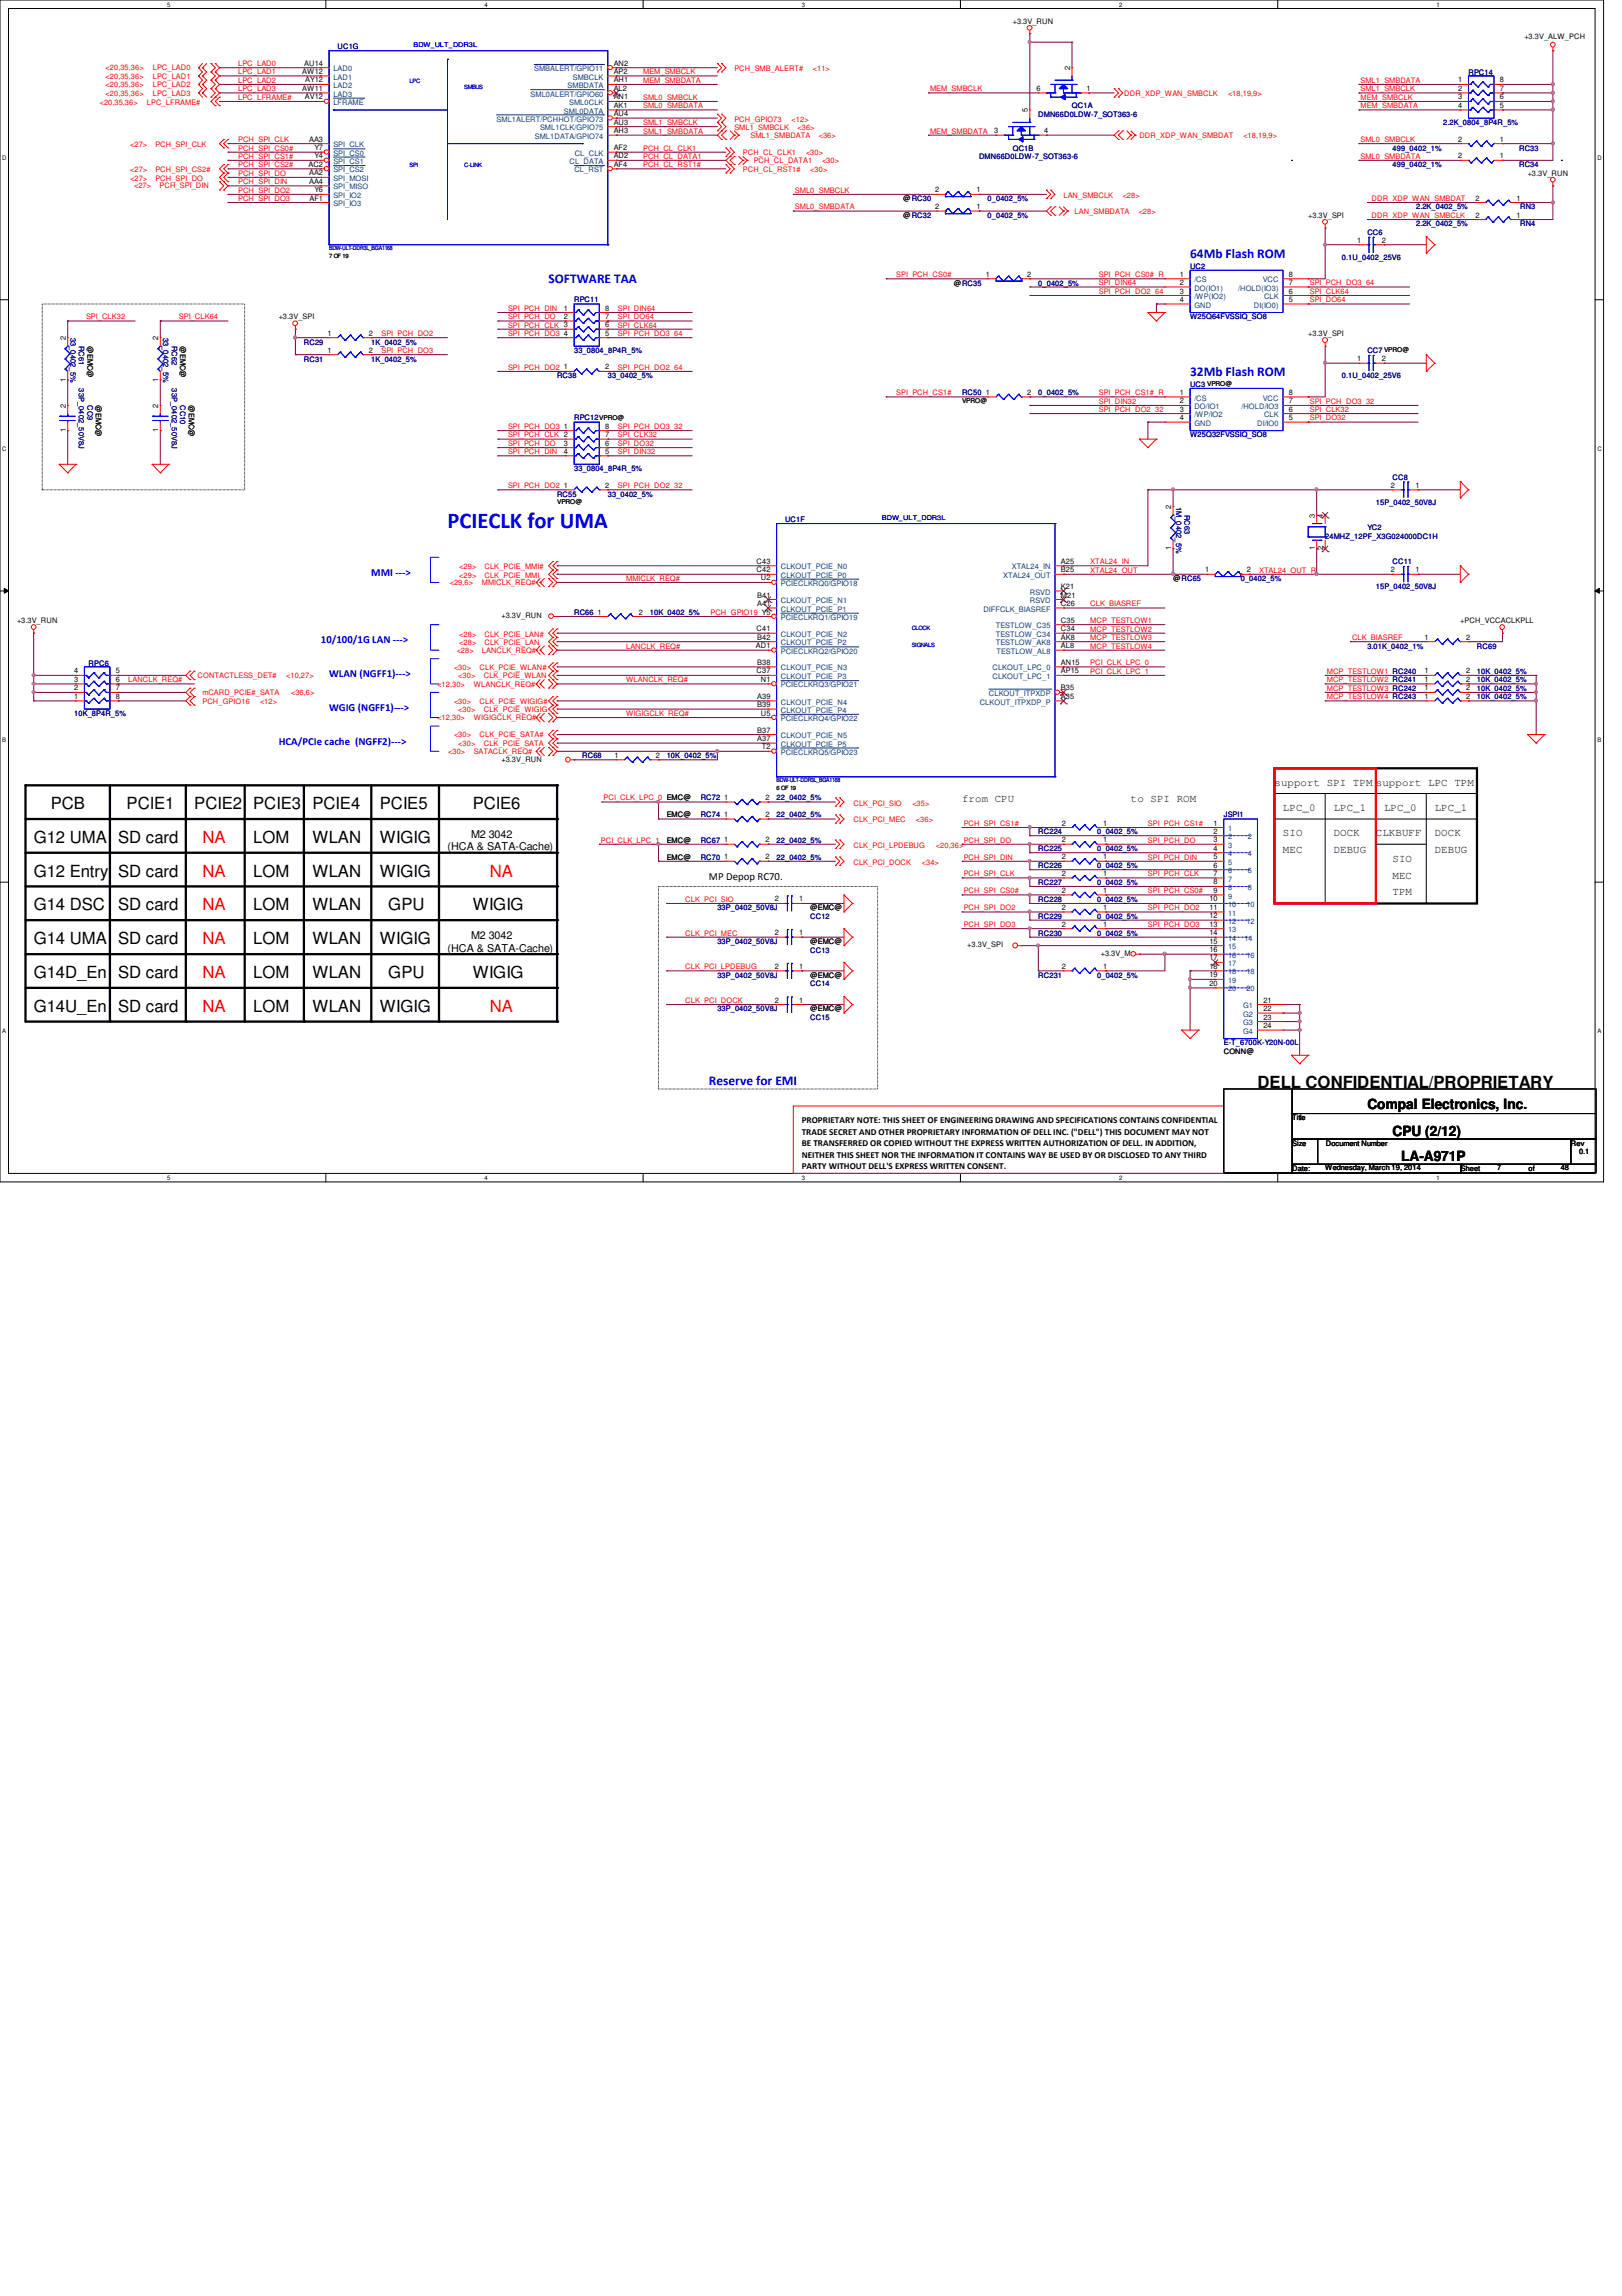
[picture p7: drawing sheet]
<svg xmlns="http://www.w3.org/2000/svg" width="210mm" height="297mm" viewBox="0 0 210 297" stroke-linecap="round" stroke-linejoin="round" font-family="sans-serif">
<defs><g id="words">
<text font-size="2.9" fill="#00f" x="57.9" y="68.3">PCIECLK for UMA</text>
<g font-size="2.2">
<text x="6.6" y="104.6">PCB</text>
<text x="16.4" y="104.6">PCIE1</text>
<text x="25.1" y="104.6">PCIE2</text>
<text x="32.8" y="104.6">PCIE3</text>
<text x="40.4" y="104.6">PCIE4</text>
<text x="49.1" y="104.6">PCIE5</text>
<text x="61.2" y="104.6">PCIE6</text>
<text x="4.4" y="109.1">G12 UMA</text>
<text x="4.4" y="113.4">G12 Entry</text>
<text x="15.3" y="113.4">SD card</text>
<text x="15.3" y="109.1">SD card</text>
<text x="32.8" y="109.1">LOM</text>
<text x="32.8" y="113.4">LOM</text>
<text x="40.4" y="109.1">WLAN</text>
<text x="40.4" y="113.4">WLAN</text>
<text x="49.1" y="109.1">WIGIG</text>
<text x="49.1" y="113.4">WIGIG</text>
<text x="4.4" y="117.8">G14 DSC</text>
<text x="15.3" y="117.8">SD card</text>
<text x="32.8" y="117.8">LOM</text>
<text x="40.4" y="117.8">WLAN</text>
<text x="50.2" y="117.8">GPU</text>
<text x="61.2" y="117.8">WIGIG</text>
<text x="4.4" y="122.1">G14 UMA</text>
<text x="15.3" y="122.1">SD card</text>
<text x="32.8" y="122.1">LOM</text>
<text x="40.4" y="122.1">WLAN</text>
<text x="49.1" y="122.1">WIGIG</text>
<text x="4.4" y="130.9">G14U_En</text>
<text x="4.4" y="126.5">G14D_En</text>
<text x="15.3" y="126.5">SD card</text>
<text x="15.3" y="130.9">SD card</text>
<text x="32.8" y="126.5">LOM</text>
<text x="32.8" y="130.9">LOM</text>
<text x="40.4" y="126.5">WLAN</text>
<text x="40.4" y="130.9">WLAN</text>
<text x="49.1" y="130.9">WIGIG</text>
<text x="50.2" y="126.5">GPU</text>
<text x="61.2" y="126.5">WIGIG</text>
<text x="162.7" y="140.8">DELL CONFIDENTIAL/PROPRIETARY</text>
</g>
<g font-size="2.2" fill="#f00">
<text x="26.2" y="113.4">NA</text>
<text x="26.2" y="109.1">NA</text>
<text x="63.4" y="113.4">NA</text>
<text x="26.2" y="117.8">NA</text>
<text x="26.2" y="122.1">NA</text>
<text x="26.2" y="126.5">NA</text>
<text x="26.2" y="130.9">NA</text>
<text x="63.4" y="130.9">NA</text>
</g>
<g font-size="1.8">
<text x="177" y="143.5">Compal Electronics, Inc.</text>
<text x="180.2" y="147">CPU (2/12)</text>
<text x="181.3" y="150.2">LA-A971P</text>
</g>
<g font-size="1.7" fill="#00f">
<text x="154" y="33.3">64Mb Flash ROM</text>
<text x="71" y="36.6">SOFTWARE TAA</text>
<text x="154" y="48.6">32Mb Flash ROM</text>
<text x="91.7" y="140.4">Reserve for EMI</text>
</g>
<g font-size="1.4" fill="#00f">
<text x="48" y="74.5">MMI ---&gt;</text>
<text x="41.5" y="83.2">10/100/1G LAN ---&gt;</text>
<text x="42.6" y="87.6">WLAN (NGFF1)---&gt;</text>
<text x="42.6" y="92">WGIG (NGFF1)---&gt;</text>
<text x="36.1" y="96.4">HCA/PCIe cache (NGFF2)---&gt;</text>
</g>
<g font-size="1.4">
<text x="164.9" y="101.6">support SPI TPM support LPC TPM</text>
<text x="124.5" y="103.8">from CPU</text>
<text x="146.3" y="103.8">to SPI ROM</text>
<text x="166" y="104.9">LPC_0</text>
<text x="172.6" y="104.9">LPC_1</text>
<text x="179.1" y="104.9">LPC_0</text>
<text x="185.7" y="104.9">LPC_1</text>
<text x="57.9" y="110">(HCA &amp; SATA-Cache)</text>
<text x="61" y="108.4">M2 3042</text>
<text x="91.7" y="113.8">MP Depop RC70.</text>
<text x="166" y="108.2">SIO</text>
<text x="166" y="110.4">MEC</text>
<text x="172.6" y="108.2">DOCK</text>
<text x="172.6" y="110.4">DEBUG</text>
<text x="178.1" y="108.2">CLKBUFF</text>
<text x="180.2" y="111.5">SIO</text>
<text x="180.2" y="113.7">MEC</text>
<text x="185.7" y="108.2">DOCK</text>
<text x="185.7" y="110.4">DEBUG</text>
<text x="180.2" y="115.8">TPM</text>
<text x="57.9" y="123.1">(HCA &amp; SATA-Cache)</text>
<text x="61" y="121.5">M2 3042</text>
</g>
<g font-size="1.2">
<text x="103.8" y="145.3">PROPRIETARY NOTE: THIS SHEET OF ENGINEERING DRAWING AND SPECIFICATIONS CONTAINS CONFIDENTIAL</text>
<text x="103.8" y="146.8">TRADE SECRET AND OTHER PROPRIETARY INFORMATION OF DELL INC. (&quot;DELL&quot;) THIS DOCUMENT MAY NOT</text>
<text x="103.8" y="148.3">BE TRANSFERRED OR COPIED WITHOUT THE EXPRESS WRITTEN AUTHORIZATION OF DELL. IN ADDITION,</text>
<text x="103.8" y="149.8">NEITHER THIS SHEET NOR THE INFORMATION IT CONTAINS WAY BE USED BY OR DISCLOSED TO ANY THIRD</text>
<text x="103.8" y="151.3">PARTY WITHOUT DELL'S EXPRESS WRITTEN CONSENT.</text>
</g>
<g font-size="1">
<text x="131.1" y="3.1">+3.3V_RUN</text>
<text x="197.3" y="5">+3.3V_ALW_PCH</text>
<text x="39.1" y="11.8">AW11</text>
<text x="39.1" y="9.6">AW12</text>
<text x="39.4" y="8.5">AU14</text>
<text x="39.5" y="10.7">AY12</text>
<text x="79.4" y="10.7">AH1</text>
<text x="79.4" y="11.8">AL2</text>
<text x="79.4" y="9.6">AP2</text>
<text x="79.4" y="8.5">AN2</text>
<text x="134.1" y="11.8">6</text>
<text x="138.5" y="9.1" transform="rotate(-90 138.5 9.1)">2</text>
<text x="140.6" y="11.8">1</text>
<text x="188.7" y="10.7">1</text>
<text x="188.7" y="11.8">2</text>
<text x="194.1" y="11.8">7</text>
<text x="194.1" y="10.7">8</text>
<text x="39.5" y="12.9">AV12</text>
<text x="79.4" y="16.1">AU3</text>
<text x="79.4" y="17.2">AH3</text>
<text x="79.4" y="15">AU4</text>
<text x="79.4" y="14">AK1</text>
<text x="79.4" y="12.9">AN1</text>
<text x="128.7" y="17.2">3</text>
<text x="133" y="14.5" transform="rotate(-90 133 14.5)">5</text>
<text x="135.1" y="17.2">4</text>
<text x="188.7" y="12.9">3</text>
<text x="188.7" y="14">4</text>
<text x="194.1" y="14">5</text>
<text x="194.1" y="12.9">6</text>
<text x="39.9" y="21.6">AC2</text>
<text x="40" y="23.8">AA4</text>
<text x="40" y="22.7">AA2</text>
<text x="40" y="18.3">AA3</text>
<text x="40.7" y="20.5">Y4</text>
<text x="40.7" y="19.4">Y7</text>
<text x="79.4" y="21.6">AF4</text>
<text x="79.4" y="20.5">AD2</text>
<text x="79.4" y="19.4">AF2</text>
<text x="188.7" y="20.5">2</text>
<text x="188.7" y="18.3">2</text>
<text x="194.1" y="20.5">1</text>
<text x="194.1" y="18.3">1</text>
<text x="197.7" y="22.7">+3.3V_RUN</text>
<text x="40" y="26">AF1</text>
<text x="40.7" y="24.9">Y6</text>
<text x="116.9" y="26">@RC30</text>
<text x="116.9" y="28.2">@RC32</text>
<text x="121" y="24.9">2</text>
<text x="121" y="27.1">2</text>
<text x="126.4" y="24.9">1</text>
<text x="126.4" y="27.1">1</text>
<text x="169.3" y="28.2">+3.3V_SPI</text>
<text x="190.9" y="28.2">2</text>
<text x="190.9" y="26">2</text>
<text x="196.3" y="28.2">1</text>
<text x="196.3" y="26">1</text>
<text x="127.6" y="35.8">1</text>
<text x="132.9" y="35.8">2</text>
<text x="152.7" y="35.8">1</text>
<text x="166.8" y="35.8">8</text>
<text x="175.6" y="31.4">1</text>
<text x="178.8" y="31.4">2</text>
<text x="36.1" y="41.3">+3.3V_SPI</text>
<text x="73" y="40.2">1</text>
<text x="73" y="41.3">2</text>
<text x="78.3" y="40.2">8</text>
<text x="78.3" y="41.3">7</text>
<text x="123.4" y="37">@RC35</text>
<text x="152.7" y="36.9">2</text>
<text x="152.7" y="38">3</text>
<text x="152.7" y="39.1">4</text>
<text x="166.8" y="39.1">5</text>
<text x="166.8" y="38">6</text>
<text x="166.8" y="36.9">7</text>
<text x="8.5" y="44" transform="rotate(-90 8.5 44)">2</text>
<text x="11.3" y="44.8" transform="rotate(90 11.3 44.8)">@EMC@</text>
<text x="20.5" y="44" transform="rotate(-90 20.5 44)">2</text>
<text x="23.3" y="44.8" transform="rotate(90 23.3 44.8)">@EMC@</text>
<text x="42.4" y="43.4">1</text>
<text x="42.4" y="45.6">1</text>
<text x="47.8" y="43.4">2</text>
<text x="47.8" y="45.6">2</text>
<text x="73" y="43.4">4</text>
<text x="73" y="47.8">1</text>
<text x="78.3" y="42.3">6</text>
<text x="78.3" y="43.4">5</text>
<text x="78.3" y="47.8">2</text>
<text x="169.3" y="43.5">+3.3V_SPI</text>
<text x="175.6" y="46.7">1</text>
<text x="178.8" y="46.7">2</text>
<text x="8.5" y="52.7" transform="rotate(-90 8.5 52.7)">2</text>
<text x="8.5" y="49.4" transform="rotate(-90 8.5 49.4)">1</text>
<text x="12.4" y="52.5" transform="rotate(90 12.4 52.5)">@EMC@</text>
<text x="20.5" y="52.7" transform="rotate(-90 20.5 52.7)">2</text>
<text x="20.5" y="49.4" transform="rotate(-90 20.5 49.4)">1</text>
<text x="24.4" y="52.5" transform="rotate(90 24.4 52.5)">@EMC@</text>
<text x="127.6" y="51.1">1</text>
<text x="132.9" y="51.1">2</text>
<text x="152.7" y="51.1">1</text>
<text x="152.7" y="52.2">2</text>
<text x="152.7" y="53.3">3</text>
<text x="166.8" y="53.3">6</text>
<text x="166.8" y="52.2">7</text>
<text x="166.8" y="51.1">8</text>
<text x="8.5" y="55.9" transform="rotate(-90 8.5 55.9)">1</text>
<text x="20.5" y="55.9" transform="rotate(-90 20.5 55.9)">1</text>
<text x="73" y="55.5">1</text>
<text x="73" y="57.7">3</text>
<text x="73" y="58.7">4</text>
<text x="78.3" y="55.5">8</text>
<text x="78.3" y="56.6">7</text>
<text x="78.3" y="57.7">6</text>
<text x="78.3" y="58.7">5</text>
<text x="152.7" y="54.4">4</text>
<text x="166.8" y="54.4">5</text>
<text x="73" y="63.1">1</text>
<text x="78.3" y="63.1">2</text>
<text x="151.6" y="65.9" transform="rotate(-90 151.6 65.9)">2</text>
<text x="180" y="63.1">2</text>
<text x="183.2" y="63.1">1</text>
<text x="151.6" y="71.2" transform="rotate(-90 151.6 71.2)">1</text>
<text x="170.1" y="71.2" transform="rotate(-90 170.1 71.2)">1</text>
<text x="170.1" y="67" transform="rotate(-90 170.1 67)">3</text>
<text x="171.2" y="71.2" transform="rotate(-90 171.2 71.2)">2</text>
<text x="171.2" y="67" transform="rotate(-90 171.2 67)">4</text>
<text x="97.9" y="74">C42</text>
<text x="97.9" y="72.9">C43</text>
<text x="98" y="77.3">B41</text>
<text x="98.5" y="75.1">U2</text>
<text x="137.3" y="74">B25</text>
<text x="137.3" y="72.9">A25</text>
<text x="137.3" y="76.2">K21</text>
<text x="137.3" y="77.3">M21</text>
<text x="151.8" y="75.2">@RC65</text>
<text x="156" y="74">1</text>
<text x="161.3" y="74">2</text>
<text x="180" y="74">2</text>
<text x="183.2" y="74">1</text>
<text x="2.2" y="80.6">+3.3V_RUN</text>
<text x="64.9" y="80">+3.3V_RUN</text>
<text x="77.3" y="79.5">1</text>
<text x="82.7" y="79.5">2</text>
<text x="97.8" y="83.9">AD1</text>
<text x="97.9" y="81.7">C41</text>
<text x="98" y="78.4">A41</text>
<text x="98" y="82.8">B42</text>
<text x="137.3" y="78.4">C26</text>
<text x="137.3" y="80.6">C35</text>
<text x="137.3" y="81.7">C34</text>
<text x="137.3" y="82.8">AK8</text>
<text x="137.3" y="83.9">AL8</text>
<text x="184.4" y="82.8">1</text>
<text x="189" y="80.6">+PCH_VCCACLKPLL</text>
<text x="189.7" y="82.8">2</text>
<text x="9.6" y="89.3">2</text>
<text x="9.6" y="88.2">3</text>
<text x="9.6" y="87.1">4</text>
<text x="15" y="87.1">5</text>
<text x="15" y="88.2">6</text>
<text x="15" y="89.3">7</text>
<text x="97.9" y="87.1">C37</text>
<text x="98" y="86">B38</text>
<text x="98.5" y="88.2">N1</text>
<text x="137.3" y="89.3">B35</text>
<text x="137.3" y="86">AN15</text>
<text x="137.3" y="87.1">AP15</text>
<text x="184.4" y="89.3">1</text>
<text x="184.4" y="87.1">1</text>
<text x="184.4" y="88.2">1</text>
<text x="189.7" y="89.3">2</text>
<text x="189.7" y="87.1">2</text>
<text x="189.7" y="88.2">2</text>
<text x="9.6" y="90.4">1</text>
<text x="15" y="90.4">8</text>
<text x="98" y="91.5">B39</text>
<text x="98" y="90.4">A39</text>
<text x="98" y="95.9">A37</text>
<text x="98" y="94.8">B37</text>
<text x="98.5" y="92.6">U5</text>
<text x="137.3" y="90.4">A35</text>
<text x="184.4" y="90.4">1</text>
<text x="189.7" y="90.4">2</text>
<text x="64.9" y="98.6">+3.3V_RUN</text>
<text x="79.5" y="98">1</text>
<text x="84.9" y="98">2</text>
<text x="98.6" y="96.9">T2</text>
<text x="86.3" y="105.7">EMC@</text>
<text x="93.7" y="103.5">1</text>
<text x="93.7" y="105.7">1</text>
<text x="99.1" y="103.5">2</text>
<text x="99.1" y="105.7">2</text>
<text x="137.4" y="106.8">2</text>
<text x="142.7" y="106.8">1</text>
<text x="157.1" y="106.8">1</text>
<text x="157.1" y="107.9">2</text>
<text x="86.3" y="111.2">EMC@</text>
<text x="86.3" y="109">EMC@</text>
<text x="93.7" y="111.2">1</text>
<text x="93.7" y="109">1</text>
<text x="99.1" y="111.2">2</text>
<text x="99.1" y="109">2</text>
<text x="137.4" y="113.3">2</text>
<text x="137.4" y="111.2">2</text>
<text x="137.4" y="109">2</text>
<text x="142.7" y="113.3">1</text>
<text x="142.7" y="111.2">1</text>
<text x="142.7" y="109">1</text>
<text x="157.1" y="109">3</text>
<text x="157.1" y="110.1">4</text>
<text x="157.1" y="111.2">5</text>
<text x="157.1" y="112.3">6</text>
<text x="157.1" y="113.3">7</text>
<text x="100.3" y="116.6">2</text>
<text x="103.4" y="116.6">1</text>
<text x="104.9" y="117.8">@EMC@</text>
<text x="137.4" y="119.9">2</text>
<text x="137.4" y="115.5">2</text>
<text x="137.4" y="117.7">2</text>
<text x="142.7" y="119.9">1</text>
<text x="142.7" y="115.5">1</text>
<text x="142.7" y="117.7">1</text>
<text x="156.5" y="116.6">10</text>
<text x="156.5" y="117.7">11</text>
<text x="156.5" y="118.8">12</text>
<text x="156.5" y="119.9">13</text>
<text x="157.1" y="114.4">8</text>
<text x="157.1" y="115.5">9</text>
<text x="100.3" y="125.3">2</text>
<text x="100.3" y="121">2</text>
<text x="103.4" y="125.3">1</text>
<text x="103.4" y="121">1</text>
<text x="104.9" y="122.1">@EMC@</text>
<text x="125.2" y="122.6">+3.3V_SPI</text>
<text x="137.4" y="125.3">2</text>
<text x="142.5" y="123.7">+3.3V_M</text>
<text x="142.7" y="125.3">1</text>
<text x="156.5" y="121">14</text>
<text x="156.5" y="122.1">15</text>
<text x="156.5" y="123.2">16</text>
<text x="156.5" y="124.2">17</text>
<text x="156.5" y="125.3">18</text>
<text x="100.3" y="129.7">2</text>
<text x="103.4" y="129.7">1</text>
<text x="104.9" y="130.9">@EMC@</text>
<text x="104.9" y="126.5">@EMC@</text>
<text x="156.5" y="126.4">19</text>
<text x="156.5" y="127.6">20</text>
<text x="163.5" y="129.7">21</text>
<text x="163.5" y="130.8">22</text>
<text x="163.5" y="131.9">23</text>
<text x="158.4" y="136.3">CONN@</text>
<text x="163.5" y="133">24</text>
<text x="167.2" y="144.9">Title</text>
<text x="167.2" y="148.3">Size</text>
<text x="171.6" y="148.3">Document Number</text>
<text x="203.3" y="148.3">Rev</text>
<text x="204.3" y="149.3">0.1</text>
<text x="167.2" y="151.5">Date:</text>
<text x="171.5" y="151.4">Wednesday, March 19, 2014</text>
<text x="189.1" y="151.5">Sheet</text>
<text x="193.8" y="151.4">7</text>
<text x="197.8" y="151.5">of</text>
<text x="202" y="151.4">48</text>
</g>
<g font-size="1" fill="#f00">
<text x="13.7" y="9.1">&lt;20,35,36&gt;</text>
<text x="13.7" y="10.2">&lt;20,35,36&gt;</text>
<text x="13.7" y="11.3">&lt;20,35,36&gt;</text>
<text x="19.8" y="9.1">LPC_LAD0</text>
<text x="19.8" y="10.2">LPC_LAD1</text>
<text x="19.8" y="11.3">LPC_LAD2</text>
<text x="30.8" y="8.6">LPC_LAD0</text>
<text x="30.8" y="9.6">LPC_LAD1</text>
<text x="30.8" y="10.7">LPC_LAD2</text>
<text x="30.8" y="11.8">LPC_LAD3</text>
<text x="83.2" y="9.6">MEM_SMBCLK</text>
<text x="83.2" y="10.7">MEM_SMBDATA</text>
<text x="95" y="9.2">PCH_SMB_ALERT#</text>
<text x="105.2" y="9.2">&lt;11&gt;</text>
<text x="120.4" y="11.8">MEM_SMBCLK</text>
<text x="176.1" y="11.8">SML1_SMBCLK</text>
<text x="176.1" y="10.7">SML1_SMBDATA</text>
<text x="12.9" y="13.5">&lt;20,35,36&gt;</text>
<text x="13.7" y="12.4">&lt;20,35,36&gt;</text>
<text x="19" y="13.5">LPC_LFRAME#</text>
<text x="19.8" y="12.4">LPC_LAD3</text>
<text x="30.8" y="12.9">LPC_LFRAME#</text>
<text x="83.2" y="16.2">SML1_SMBCLK</text>
<text x="83.2" y="17.3">SML1_SMBDATA</text>
<text x="83.2" y="12.9">SML0_SMBCLK</text>
<text x="83.2" y="14">SML0_SMBDATA</text>
<text x="95" y="16.8">SML1_SMBCLK</text>
<text x="95" y="15.7">PCH_GPIO73</text>
<text x="97.1" y="17.8">SML1_SMBDATA</text>
<text x="102.4" y="15.7">&lt;12&gt;</text>
<text x="103.2" y="16.8">&lt;36&gt;</text>
<text x="106" y="17.8">&lt;36&gt;</text>
<text x="120.4" y="17.3">MEM_SMBDATA</text>
<text x="145.5" y="12.4">DDR_XDP_WAN_SMBCLK</text>
<text x="147.4" y="17.8">DDR_XDP_WAN_SMBDAT</text>
<text x="158.9" y="12.4">&lt;18,19,9&gt;</text>
<text x="160.9" y="17.8">&lt;18,19,9&gt;</text>
<text x="176.1" y="12.9">MEM_SMBCLK</text>
<text x="176.1" y="14">MEM_SMBDATA</text>
<text x="16.8" y="22.3">&lt;27&gt;</text>
<text x="16.8" y="19">&lt;27&gt;</text>
<text x="16.8" y="23.4">&lt;27&gt;</text>
<text x="20.1" y="22.3">PCH_SPI_CS2#</text>
<text x="20.1" y="19">PCH_SPI_CLK</text>
<text x="20.1" y="23.4">PCH_SPI_DO</text>
<text x="30.8" y="18.4">PCH_SPI_CLK</text>
<text x="30.8" y="19.5">PCH_SPI_CS0#</text>
<text x="30.8" y="20.5">PCH_SPI_CS1#</text>
<text x="30.8" y="23.8">PCH_SPI_DIN</text>
<text x="30.8" y="22.7">PCH_SPI_DO</text>
<text x="30.8" y="21.6">PCH_SPI_CS2#</text>
<text x="83.2" y="19.5">PCH_CL_CLK1</text>
<text x="83.2" y="20.5">PCH_CL_DATA1</text>
<text x="83.2" y="21.6">PCH_CL_RST1#</text>
<text x="96.1" y="20.1">PCH_CL_CLK1</text>
<text x="96.1" y="22.3">PCH_CL_RST1#</text>
<text x="97.5" y="21.1">PCH_CL_DATA1</text>
<text x="104.3" y="20.1">&lt;30&gt;</text>
<text x="104.9" y="22.3">&lt;30&gt;</text>
<text x="106.4" y="21.1">&lt;30&gt;</text>
<text x="176.1" y="18.4">SML0_SMBCLK</text>
<text x="176.1" y="20.5">SML0_SMBDATA</text>
<text x="17.4" y="24.4">&lt;27&gt;</text>
<text x="20.7" y="24.4">PCH_SPI_DIN</text>
<text x="30.8" y="24.9">PCH_SPI_DO2</text>
<text x="30.8" y="26">PCH_SPI_DO3</text>
<text x="102.9" y="24.9">SML0_SMBCLK</text>
<text x="102.9" y="27.1">SML0_SMBDATA</text>
<text x="137.6" y="25.6">LAN_SMBCLK</text>
<text x="139.1" y="27.6">LAN_SMBDATA</text>
<text x="145.3" y="25.6">&lt;28&gt;</text>
<text x="147.4" y="27.6">&lt;28&gt;</text>
<text x="177.5" y="28.2">DDR_XDP_WAN_SMBCLK</text>
<text x="177.5" y="26">DDR_XDP_WAN_SMBDAT</text>
<text x="116" y="35.9">SPI_PCH_CS0#</text>
<text x="142.2" y="35.9">SPI_PCH_CS0#_R</text>
<text x="11.1" y="41.3">SPI_CLK32</text>
<text x="23.2" y="41.3">SPI_CLK64</text>
<text x="65.7" y="41.3">SPI_PCH_DO</text>
<text x="65.7" y="40.2">SPI_PCH_DIN</text>
<text x="80" y="41.3">SPI_DO64</text>
<text x="80" y="40.2">SPI_DIN64</text>
<text x="142.2" y="38">SPI_PCH_DO2_64</text>
<text x="142.2" y="36.9">SPI_DIN64</text>
<text x="169.5" y="38">SPI_CLK64</text>
<text x="169.5" y="39.1">SPI_DO64</text>
<text x="169.5" y="36.9">SPI_PCH_DO3_64</text>
<text x="49.4" y="43.5">SPI_PCH_DO2</text>
<text x="49.4" y="45.7">SPI_PCH_DO3</text>
<text x="65.7" y="47.8">SPI_PCH_DO2</text>
<text x="65.7" y="42.4">SPI_PCH_CLK 3</text>
<text x="65.7" y="43.5">SPI_PCH_DO3</text>
<text x="80" y="47.8">SPI_PCH_DO2_64</text>
<text x="80" y="42.4">SPI_CLK64</text>
<text x="80" y="43.5">SPI_PCH_DO3_64</text>
<text x="116" y="51.1">SPI_PCH_CS1#</text>
<text x="142.2" y="53.3">SPI_PCH_DO2_32</text>
<text x="142.2" y="51.1">SPI_PCH_CS1#_R</text>
<text x="142.2" y="52.2">SPI_DIN32</text>
<text x="169.5" y="53.3">SPI_CLK32</text>
<text x="169.5" y="52.2">SPI_PCH_DO3_32</text>
<text x="65.7" y="58.8">SPI_PCH_DIN</text>
<text x="65.7" y="57.7">SPI_PCH_DO</text>
<text x="65.7" y="56.6">SPI_PCH_CLK 2</text>
<text x="65.7" y="55.5">SPI_PCH_DO3</text>
<text x="80" y="55.5">SPI_PCH_DO3_32</text>
<text x="80" y="58.8">SPI_DIN32</text>
<text x="80" y="57.7">SPI_DO32</text>
<text x="80" y="56.6">SPI_CLK32</text>
<text x="169.5" y="54.4">SPI_DO32</text>
<text x="65.7" y="63.2">SPI_PCH_DO2</text>
<text x="80" y="63.2">SPI_PCH_DO2_32</text>
<text x="58.2" y="75.7">&lt;29,6&gt;</text>
<text x="59.4" y="73.6">&lt;29&gt;</text>
<text x="59.4" y="74.7">&lt;29&gt;</text>
<text x="62.4" y="75.7">MMICLK_REQ#</text>
<text x="62.7" y="73.6">CLK_PCIE_MMI#</text>
<text x="62.7" y="74.7">CLK_PCIE_MMI</text>
<text x="81" y="75.1">MMICLK_REQ#</text>
<text x="141.1" y="73">XTAL24_IN</text>
<text x="141.1" y="74.1">XTAL24_OUT</text>
<text x="162.9" y="74.1">XTAL24_OUT_R</text>
<text x="59.4" y="82.4">&lt;28&gt;</text>
<text x="59.4" y="83.5">&lt;28&gt;</text>
<text x="62.7" y="82.4">CLK_PCIE_LAN#</text>
<text x="62.7" y="83.5">CLK_PCIE_LAN</text>
<text x="81" y="83.9">LANCLK_REQ#</text>
<text x="91.9" y="79.5">PCH_GPIO19 Y5</text>
<text x="141.1" y="78.4">CLK_BIASREF</text>
<text x="141.1" y="80.6">MCP_TESTLOW1</text>
<text x="141.1" y="81.7">MCP_TESTLOW2</text>
<text x="141.1" y="82.8">MCP_TESTLOW3</text>
<text x="141.1" y="83.9">MCP_TESTLOW4</text>
<text x="175" y="82.8">CLK_BIASREF</text>
<text x="16.6" y="88.3">LANCLK_REQ#</text>
<text x="25.6" y="87.7">CONTACTLESS_DET#</text>
<text x="26.2" y="89.9">mCARD_PCIE#_SATA</text>
<text x="37" y="87.7">&lt;10,27&gt;</text>
<text x="37.7" y="89.9">&lt;36,6&gt;</text>
<text x="56.6" y="88.8">&lt;12,30&gt;</text>
<text x="58.8" y="86.7">&lt;30&gt;</text>
<text x="59.1" y="84.5">&lt;28&gt;</text>
<text x="59.3" y="87.7">&lt;30&gt;</text>
<text x="61.3" y="88.8">WLANCLK_REQ#</text>
<text x="62.1" y="86.7">CLK_PCIE_WLAN#</text>
<text x="62.4" y="84.5">LANCLK_REQ#</text>
<text x="62.6" y="87.7">CLK_PCIE_WLAN</text>
<text x="81" y="88.3">WLANCLK_REQ#</text>
<text x="141.1" y="86.1">PCI_CLK_LPC_0</text>
<text x="141.1" y="87.2">PCI_CLK_LPC_1</text>
<text x="171.7" y="87.2">MCP_TESTLOW1 RC240</text>
<text x="171.7" y="88.3">MCP_TESTLOW2 RC241</text>
<text x="171.7" y="89.4">MCP_TESTLOW3 RC242</text>
<text x="26.2" y="91">PCH_GPIO16</text>
<text x="33.7" y="91">&lt;12&gt;</text>
<text x="56.6" y="93.2">&lt;12,30&gt;</text>
<text x="58.8" y="91">&lt;30&gt;</text>
<text x="58.8" y="95.4">&lt;30&gt;</text>
<text x="59.3" y="92.1">&lt;30&gt;</text>
<text x="61.3" y="93.2">WIGIGCLK_REQ#</text>
<text x="62.1" y="91">CLK_PCIE_WIGIG#</text>
<text x="62.1" y="95.4">CLK_PCIE_SATA#</text>
<text x="62.6" y="92.1">CLK_PCIE_WIGIG</text>
<text x="81" y="92.6">WIGIGCLK_REQ#</text>
<text x="171.7" y="90.5">MCP_TESTLOW4 RC243</text>
<text x="58" y="97.6">&lt;30&gt;</text>
<text x="59.3" y="96.5">&lt;30&gt;</text>
<text x="61.3" y="97.6">SATACLK_REQ#</text>
<text x="62.6" y="96.5">CLK_PCIE_SATA</text>
<text x="78.1" y="103.5">PCI_CLK_LPC_0 EMC@</text>
<text x="110.4" y="106.4">CLK_PCI_MEC</text>
<text x="110.4" y="104.2">CLK_PCI_SIO</text>
<text x="118.1" y="104.2">&lt;35&gt;</text>
<text x="118.5" y="106.4">&lt;36&gt;</text>
<text x="124.7" y="106.8">PCH_SPI_CS1#</text>
<text x="148.5" y="106.8">SPI_PCH_CS1#</text>
<text x="77.8" y="109">PCI_CLK_LPC_1</text>
<text x="110.4" y="109.7">CLK_PCI_LPDEBUG</text>
<text x="110.4" y="111.8">CLK_PCI_DOCK</text>
<text x="119.3" y="111.8">&lt;34&gt;</text>
<text x="121.1" y="109.7">&lt;20,36&gt;</text>
<text x="124.7" y="111.2">PCH_SPI_DIN</text>
<text x="124.7" y="109">PCH_SPI_DO</text>
<text x="124.7" y="113.4">PCH_SPI_CLK</text>
<text x="148.5" y="109">SPI_PCH_DO</text>
<text x="148.5" y="111.2">SPI_PCH_DIN</text>
<text x="148.5" y="113.4">SPI_PCH_CLK</text>
<text x="88.7" y="116.7">CLK_PCI_SIO</text>
<text x="124.7" y="119.9">PCH_SPI_DO3</text>
<text x="124.7" y="117.8">PCH_SPI_DO2</text>
<text x="124.7" y="115.6">PCH_SPI_CS0#</text>
<text x="148.5" y="117.8">SPI_PCH_DO2</text>
<text x="148.5" y="115.6">SPI_PCH_CS0#</text>
<text x="148.5" y="119.9">SPI_PCH_DO3</text>
<text x="88.7" y="121">CLK_PCI_MEC</text>
<text x="88.7" y="125.4">CLK_PCI_LPDEBUG</text>
<text x="88.7" y="129.8">CLK_PCI_DOCK</text>
</g>
<g font-size="1" fill="#004080">
<text x="43.1" y="11.4">LAD2</text>
<text x="43.1" y="10.3">LAD1</text>
<text x="43.1" y="9.2">LAD0</text>
<text x="69.1" y="9.2">SMBALERT/GPIO11</text>
<text x="73.4" y="11.4">SMBDATA</text>
<text x="74.1" y="10.3">SMBCLK</text>
<text x="43.1" y="13.6">LFRAME</text>
<text x="43.1" y="12.5">LAD3</text>
<text x="64.3" y="15.7">SML1ALERT/PCHHOT/GPIO73</text>
<text x="68.7" y="12.5">SML0ALERT/GPIO60</text>
<text x="69.2" y="17.9">SML1DATA/GPIO74</text>
<text x="69.9" y="16.8">SML1CLK/GPIO75</text>
<text x="73" y="14.7">SML0DATA</text>
<text x="73.7" y="13.6">SML0CLK</text>
<text x="43.1" y="23.4">SPI_MOSI</text>
<text x="43.1" y="22.3">SPI_CS2</text>
<text x="43.1" y="21.2">SPI_CS1</text>
<text x="43.1" y="19.1">SPI_CLK</text>
<text x="43.1" y="20.2">SPI_CS0</text>
<text x="73.7" y="21.2">CL_DATA</text>
<text x="74.3" y="22.3">CL_RST</text>
<text x="74.4" y="20.2">CL_CLK</text>
<text x="43.1" y="26.7">SPI_IO3</text>
<text x="43.1" y="25.6">SPI_IO2</text>
<text x="43.1" y="24.5">SPI_MISO</text>
<text x="154.6" y="36.5">/CS</text>
<text x="154.6" y="37.6">DO(IO1)</text>
<text x="154.6" y="38.7">/WP(IO2)</text>
<text x="154.6" y="39.8">GND</text>
<text x="160.2" y="37.6">/HOLD(IO3)</text>
<text x="162.3" y="39.8">DI(IO0)</text>
<text x="163.4" y="36.5">VCC</text>
<text x="163.6" y="38.7">CLK</text>
<text x="154.6" y="51.8">/CS</text>
<text x="154.6" y="52.9">DO/IO1</text>
<text x="154.6" y="54">/WP/IO2</text>
<text x="160.7" y="52.9">/HOLD/IO3</text>
<text x="163.4" y="51.8">VCC</text>
<text x="163.6" y="54">CLK</text>
<text x="154.6" y="55.1">GND</text>
<text x="162.7" y="55.1">DI/IO0</text>
<text x="101" y="75.8">PCIECLKRQ0/GPIO18</text>
<text x="101" y="74.8">CLKOUT_PCIE_P0</text>
<text x="101" y="73.7">CLKOUT_PCIE_N0</text>
<text x="129.8" y="74.8">XTAL24_OUT</text>
<text x="130.9" y="73.7">XTAL24_IN</text>
<text x="133.3" y="76.9">RSVD</text>
<text x="101" y="78">CLKOUT_PCIE_N1</text>
<text x="101" y="79.1">CLKOUT_PCIE_P1</text>
<text x="101" y="80.2">PCIECLKRQ1/GPIO19</text>
<text x="101" y="82.4">CLKOUT_PCIE_N2</text>
<text x="101" y="83.5">CLKOUT_PCIE_P2</text>
<text x="127.3" y="79.1">DIFFCLK_BIASREF</text>
<text x="128.9" y="81.3">TESTLOW_C35</text>
<text x="128.9" y="82.4">TESTLOW_C34</text>
<text x="128.9" y="83.5">TESTLOW_AK8</text>
<text x="133.3" y="78">RSVD</text>
<text x="101" y="88.9">PCIECLKRQ3/GPIO21</text>
<text x="101" y="87.8">CLKOUT_PCIE_P3</text>
<text x="101" y="86.7">CLKOUT_PCIE_N3</text>
<text x="101" y="84.6">PCIECLKRQ2/GPIO20</text>
<text x="128.4" y="86.7">CLKOUT_LPC_0</text>
<text x="128.4" y="87.8">CLKOUT_LPC_1</text>
<text x="128.9" y="84.6">TESTLOW_AL8</text>
<text x="101" y="93.3">PCIECLKRQ4/GPIO22</text>
<text x="101" y="92.2">CLKOUT_PCIE_P4</text>
<text x="101" y="91.1">CLKOUT_PCIE_N4</text>
<text x="101" y="95.5">CLKOUT_PCIE_N5</text>
<text x="126.8" y="91.1">CLKOUT_ITPXDP_P</text>
<text x="128" y="90">CLKOUT_ITPXDP</text>
<text x="101" y="97.7">PCIECLKRQ5/GPIO23</text>
<text x="101" y="96.6">CLKOUT_PCIE_P5</text>
<text x="158.9" y="107.5">1</text>
<text x="158.9" y="108.6">2</text>
<text x="158.9" y="109.7">3</text>
<text x="158.9" y="110.8">4</text>
<text x="158.9" y="111.9">5</text>
<text x="158.9" y="113">6</text>
<text x="161.5" y="108.6">2</text>
<text x="161.5" y="110.8">4</text>
<text x="161.5" y="113">6</text>
<text x="158.9" y="114">7</text>
<text x="158.9" y="115.1">8</text>
<text x="158.9" y="116.2">9</text>
<text x="158.9" y="117.3">10</text>
<text x="158.9" y="118.4">11</text>
<text x="158.9" y="119.5">12</text>
<text x="161.3" y="117.3">10</text>
<text x="161.3" y="119.5">12</text>
<text x="161.5" y="115.1">8</text>
<text x="158.9" y="120.6">13</text>
<text x="158.9" y="121.7">14</text>
<text x="158.9" y="122.8">15</text>
<text x="158.9" y="123.9">16</text>
<text x="158.9" y="125">17</text>
<text x="161" y="121.7">14</text>
<text x="161.3" y="123.9">16</text>
<text x="158.9" y="126.1">18</text>
<text x="158.9" y="127.2">19</text>
<text x="158.9" y="128.3">20</text>
<text x="160.9" y="130.4">G1</text>
<text x="160.9" y="131.5">G2</text>
<text x="161.3" y="126.1">18</text>
<text x="161.3" y="128.3">20</text>
<text x="160.9" y="132.6">G3</text>
<text x="160.9" y="133.7">G4</text>
</g>
<g font-size="1" fill="#000080">
<text x="43.7" y="6.4">UC1G</text>
<text x="190" y="9.7">RPC14</text>
<text x="134.4" y="15.1">DMN66D0LDW-7_SOT363-6</text>
<text x="138.7" y="14">QC1A</text>
<text x="186.8" y="16.2">2.2K_0804_8P4R_5%</text>
<text x="126.7" y="20.6">DMN66D0LDW-7_SOT363-6</text>
<text x="131.1" y="19.5">QC1B</text>
<text x="180.2" y="21.6">499_0402_1%</text>
<text x="180.2" y="19.5">499_0402_1%</text>
<text x="196.6" y="21.6">RC34</text>
<text x="196.6" y="19.5">RC33</text>
<text x="127.8" y="26">0_0402_5%</text>
<text x="127.8" y="28.2">0_0402_5%</text>
<text x="183.3" y="29.3">2.2K_0402_5%</text>
<text x="183.3" y="27.1">2.2K_0402_5%</text>
<text x="196.7" y="29.3">RN4</text>
<text x="196.7" y="27.1">RN3</text>
<text x="154" y="34.8">UC2</text>
<text x="173.7" y="33.7">0.1U_0402_25V6</text>
<text x="177" y="30.4">CC6</text>
<text x="74.3" y="39.1">RPC11</text>
<text x="134.4" y="37">0_0402_5%</text>
<text x="154" y="41.3">W25Q64FVSSIQ_SO8</text>
<text x="9.1" y="43.7" transform="rotate(90 9.1 43.7)">33_0402_5%</text>
<text x="10.2" y="44.8" transform="rotate(90 10.2 44.8)">RC61</text>
<text x="21.1" y="43.7" transform="rotate(90 21.1 43.7)">33_0402_5%</text>
<text x="22.2" y="44.8" transform="rotate(90 22.2 44.8)">RC62</text>
<text x="39.3" y="44.6">RC29</text>
<text x="39.3" y="46.8">RC31</text>
<text x="48" y="44.6">1K_0402_5%</text>
<text x="48" y="46.8">1K_0402_5%</text>
<text x="74.3" y="45.7">33_0804_8P4R_5%</text>
<text x="177" y="45.7">CC7</text>
<text x="10.2" y="50.2" transform="rotate(90 10.2 50.2)">33P_0402_50V8J</text>
<text x="11.3" y="52.5" transform="rotate(90 11.3 52.5)">CC9</text>
<text x="22.2" y="50.2" transform="rotate(90 22.2 50.2)">33P_0402_50V8J</text>
<text x="23.3" y="52.5" transform="rotate(90 23.3 52.5)">CC10</text>
<text x="72.1" y="48.9">RC38</text>
<text x="78.7" y="48.9">33_0402_5%</text>
<text x="124.5" y="51.1">RC50</text>
<text x="134.4" y="51.1">0_0402_5%</text>
<text x="154" y="50">UC3</text>
<text x="173.7" y="48.9">0.1U_0402_25V6</text>
<text x="74.3" y="54.4">RPC12</text>
<text x="154" y="56.6">W25Q32FVSSIQ_SO8</text>
<text x="72.1" y="64.3">RC55</text>
<text x="74.3" y="61">33_0804_8P4R_5%</text>
<text x="78.7" y="64.3">33_0402_5%</text>
<text x="152.2" y="65.5" transform="rotate(90 152.2 65.5)">1M_0402_5%</text>
<text x="178.1" y="65.3">15P_0402_50V8J</text>
<text x="180.2" y="62.1">CC8</text>
<text x="101.6" y="67.5">UC1F</text>
<text x="153.3" y="66.6" transform="rotate(90 153.3 66.6)">RC63</text>
<text x="171.5" y="69.7">24MHZ_12PF_X3G024000DC1H</text>
<text x="177" y="68.6">YC2</text>
<text x="160.6" y="75.2">0_0402_5%</text>
<text x="178.1" y="76.2">15P_0402_50V8J</text>
<text x="180.2" y="73">CC11</text>
<text x="74.3" y="79.5">RC66</text>
<text x="84.1" y="79.5">10K_0402_5%</text>
<text x="177" y="83.9">3.01K_0402_1%</text>
<text x="191.1" y="83.9">RC69</text>
<text x="11.5" y="86.1">RPC6</text>
<text x="191.1" y="89.4">10K_0402_5%</text>
<text x="191.1" y="87.2">10K_0402_5%</text>
<text x="191.1" y="88.3">10K_0402_5%</text>
<text x="9.6" y="92.6">10K_8P4R_5%</text>
<text x="191.1" y="90.5">10K_0402_5%</text>
<text x="75.4" y="98.1">RC68</text>
<text x="86.3" y="98.1">10K_0402_5%</text>
<text x="90.7" y="103.5">RC72</text>
<text x="90.7" y="105.7">RC74</text>
<text x="100.5" y="103.5">22_0402_5%</text>
<text x="100.5" y="105.7">22_0402_5%</text>
<text x="134.4" y="108">RC224</text>
<text x="142" y="108">0_0402_5%</text>
<text x="158.4" y="105.7">JSPI1</text>
<text x="90.7" y="111.2">RC70</text>
<text x="90.7" y="109">RC67</text>
<text x="100.5" y="111.2">22_0402_5%</text>
<text x="100.5" y="109">22_0402_5%</text>
<text x="134.4" y="112.3">RC226</text>
<text x="134.4" y="110.1">RC225</text>
<text x="142" y="112.3">0_0402_5%</text>
<text x="142" y="110.1">0_0402_5%</text>
<text x="92.8" y="117.8">33P_0402_50V8J</text>
<text x="104.9" y="118.9">CC12</text>
<text x="134.4" y="114.5">RC227</text>
<text x="134.4" y="116.7">RC228</text>
<text x="134.4" y="118.9">RC229</text>
<text x="142" y="114.5">0_0402_5%</text>
<text x="142" y="116.7">0_0402_5%</text>
<text x="142" y="118.9">0_0402_5%</text>
<text x="92.8" y="122.1">33P_0402_50V8J</text>
<text x="104.9" y="123.2">CC13</text>
<text x="134.4" y="121">RC230</text>
<text x="142" y="121">0_0402_5%</text>
<text x="92.8" y="130.9">33P_0402_50V8J</text>
<text x="92.8" y="126.5">33P_0402_50V8J</text>
<text x="104.9" y="132">CC15</text>
<text x="104.9" y="127.6">CC14</text>
<text x="134.4" y="126.5">RC231</text>
<text x="142" y="126.5">0_0402_5%</text>
<text x="158.4" y="135.3">E-T_6700K-Y20N-00L</text>
</g>
<g font-size=".8">
<text x="21.6" y=".8">5</text>
<text x="62.7" y=".8">4</text>
<text x="103.8" y=".8">3</text>
<text x="144.8" y=".8">2</text>
<text x="185.9" y=".8">1</text>
<text x=".3" y="20.7">D</text>
<text x="206.7" y="20.7">D</text>
<text x="42.6" y="33.4">7 OF 19</text>
<text x="179.1" y="45.6">VPRO@</text>
<text x="124.5" y="52.2">VPRO@</text>
<text x="156.2" y="50">VPRO@</text>
<text x=".3" y="58.3">C</text>
<text x="77.6" y="54.3">VPRO@</text>
<text x="206.7" y="58.3">C</text>
<text x="72.1" y="65.2">VPRO@</text>
<text x=".3" y="96">B</text>
<text x="206.7" y="96">B</text>
<text x="100.5" y="102.2">6 OF 19</text>
<text x=".3" y="133.7">A</text>
<text x="206.7" y="133.7">A</text>
<text x="21.6" y="152.7">5</text>
<text x="62.7" y="152.7">4</text>
<text x="103.8" y="152.7">3</text>
<text x="144.8" y="152.7">2</text>
<text x="185.9" y="152.7">1</text>
</g>
<g font-size=".8" fill="#00f">
<text x="53" y="10.7">LPC</text>
<text x="53.5" y="6.1">BDW_ULT_DDR3L</text>
<text x="60.1" y="11.6">SMBUS</text>
<text x="53" y="21.6">SPI</text>
<text x="60.1" y="21.6">C-LINK</text>
<text x="114.1" y="67.2">BDW_ULT_DDR3L</text>
<text x="118" y="81.4">CLOCK</text>
<text x="118" y="83.7">SIGNALS</text>
</g>
<g font-size=".8" fill="#000080">
<text x="42.6" y="32.3">BDW-ULT-DDR3L_BGA1168</text>
<text x="100.5" y="101.1">BDW-ULT-DDR3L_BGA1168</text>
</g>
</g></defs>
<path d="M0 0h207.5v152.9h-207.5zM1.1 1.1h205.3v150.7h-205.3z" fill="none" stroke="#000" stroke-width=".13"/>
<g fill="#fff">
<path d="M21.6 .1h.5v.9h-.5z"/>
<path d="M21.6 151.9h.5v.9h-.5z"/>
</g>
<path d="M42.2 0v1.1M42.2 151.8v1.1" fill="none" stroke="#000" stroke-width=".13"/>
<g fill="#fff">
<path d="M62.7 .1h.4v.9h-.4z"/>
<path d="M62.7 151.9h.4v.9h-.4z"/>
</g>
<path d="M83.2 0v1.1M83.2 151.8v1.1" fill="none" stroke="#000" stroke-width=".13"/>
<g fill="#fff">
<path d="M103.8 .1h.4v.9h-.4z"/>
<path d="M103.8 151.9h.4v.9h-.4z"/>
</g>
<path d="M124.3 0v1.1M124.3 151.8v1.1" fill="none" stroke="#000" stroke-width=".13"/>
<g fill="#fff">
<path d="M144.8 .1h.4v.9h-.4z"/>
<path d="M144.8 151.9h.4v.9h-.4z"/>
</g>
<path d="M165.4 0v1.1M165.4 151.8v1.1" fill="none" stroke="#000" stroke-width=".13"/>
<g fill="#fff">
<path d="M185.9 .1h.4v.9h-.4z"/>
<path d="M185.9 151.9h.4v.9h-.4z"/>
<path d="M.3 19.9h.5v.9h-.5z"/>
<path d="M206.7 19.9h.6v.9h-.6z"/>
<path d="M.3 57.6h.5v.9h-.5z"/>
<path d="M206.7 57.6h.6v.9h-.6z"/>
</g>
<path d="M0 38.8h1.1M206.4 38.8h1.1" fill="none" stroke="#000" stroke-width=".13"/>
<g fill="#fff">
<path d="M.3 95.3h.5v.9h-.5z"/>
<path d="M206.7 95.3h.5v.9h-.5z"/>
</g>
<path d="M0 76.5h1.1M.6 76.1l.5 .4-.5 .3zM206.4 76.5l.6-.4v.7zM206.4 76.5h1.1" fill="none" stroke="#000" stroke-width=".13"/>
<path d="M.6 76.1l.5 .4-.5 .3zM206.4 76.5l.6-.4v.7z" fill="#000"/>
<g fill="#fff">
<path d="M.3 133h.5v.9h-.5z"/>
<path d="M206.7 133h.5v.9h-.5z"/>
</g>
<g fill="none" stroke="#000" stroke-width=".13">
<path d="M5.5 39.3h26.2v24.1h-26.2zM167.1 20.7h.1M202.1 20.7h.1M178.1 99.4v17.5M0 114.1h1.1M85.2 114.7h28.4v26.2h-28.4zM164.9 102.7h.1M164.9 106h.1M164.9 102.7h26.2M164.9 106h26.2M171.5 116.9h.1M171.5 102.7v14.2"/>
<path d="M178.1 116.9h.1M178.1 109.2h.1M178.1 109.2h6.5M184.6 116.9h.1M184.6 102.7v14.2M206.4 114.1h1.1"/>
</g>
<path d="M102.7 143.1h55.7v8.7h-55.7z" fill="none" stroke="#f00" stroke-width=".13"/>
<g fill="none" stroke="#000" stroke-width=".3">
<path d="M164.9 99.4h26.2v17.5h-26.2zM3.3 101.6h.1M3.3 106h68.8M3.3 101.6v30.6h68.8M3.3 101.6h68.8M3.3 110.3h68.8M3.3 114.7h68.8M3.3 119h68.8M14.2 101.6v30.6M24 101.6v30.6M31.7 101.6v30.6M39.3 101.6v30.6"/>
<path d="M48 101.6v30.6M56.8 101.6v30.6M72.1 106h.1M72.1 101.6h.1M72.1 110.3h.1M72.1 114.7h.1M72.1 119h.1M72.1 101.6v30.6M3.3 127.8h68.8M3.3 123.4h68.8M14.2 132.2h.1M24 132.2h.1"/>
<path d="M31.7 132.2h.1M39.3 132.2h.1M48 132.2h.1M56.8 132.2h.1M72.1 132.2h.1M72.1 127.8h.1M72.1 123.4h.1"/>
</g>
<path d="M164.9 99.4h13.2v17.5h-13.2z" fill="none" stroke="#f00" stroke-width=".3"/>
<path d="M56.8 72.1h-1.1v3.3h1.1M56.8 85.2h-1.1v3.3h1.1M56.8 80.8h-1.1v3.3h1.1M56.8 89.6h-1.1v3.2h1.1M56.8 93.9h-1.1v3.3h1.1" fill="none" stroke="#00f" stroke-width=".13"/>
<path d="M194.4 13.1h.1M194.4 13.1h6.6" fill="none" stroke="#800040" stroke-width=".13"/>
<path d="M200.8 13h.3l.1 .1-.1 .1-.1 .1-.2-.1z" fill-rule="evenodd" fill="#f0f"/>
<path d="M200.8 13h.3l.1 .1-.1 .1-.1 .1-.2-.1z" fill="none" stroke="#f0f" stroke-width=".13"/>
<path d="M194.4 12h.1M194.4 12h6.6M201 14.2h.1M201 13.1v1.1" fill="none" stroke="#800040" stroke-width=".13"/>
<path d="M200.8 11.9h.3l.1 .1-.1 .1-.1 .1-.2-.1z" fill-rule="evenodd" fill="#f0f"/>
<path d="M200.8 11.9h.3l.1 .1-.1 .1-.1 .1-.2-.1z" fill="none" stroke="#f0f" stroke-width=".13"/>
<path d="M194.4 10.9h.1M194.4 10.9h6.6" fill="none" stroke="#800040" stroke-width=".13"/>
<path d="M200.8 10.8h.3l.1 .1-.1 .1-.1 .1-.2-.1z" fill-rule="evenodd" fill="#f0f"/>
<path d="M200.8 10.8h.3l.1 .1-.1 .1-.1 .1-.2-.1z" fill="none" stroke="#f0f" stroke-width=".13"/>
<path d="M201 6.6h.1M201 18.6h.1M201 6.6v4.3M201 18.6v2.1h-6.6M194.4 20.7h.1" fill="none" stroke="#800040" stroke-width=".13"/>
<path d="M200.8 18.4h.3l.1 .1-.1 .2-.1 .1-.2-.1z" fill-rule="evenodd" fill="#f0f"/>
<path d="M200.8 18.4h.3l.1 .1-.1 .2-.1 .1-.2-.1z" fill="none" stroke="#f0f" stroke-width=".13"/>
<path d="M194.4 18.6h.1M194.4 14.2h.1M194.4 18.6h6.6M194.4 14.2h6.6M201 10.9h.1M201 10.9v1.1" fill="none" stroke="#800040" stroke-width=".13"/>
<path d="M200.8 14h.3l.1 .2-.1 .1-.1 .1-.2-.1z" fill-rule="evenodd" fill="#f0f"/>
<path d="M200.8 14h.3l.1 .2-.1 .1-.1 .1-.2-.1z" fill="none" stroke="#f0f" stroke-width=".13"/>
<path d="M133.3 5.5h.1M133.3 4.4h.1M133.3 5.5h5.4M133.3 4.4v9.8M138.7 5.5h.1M138.7 5.5v3.3M201 14.2h.1M201 14.2v4.4" fill="none" stroke="#800040" stroke-width=".13"/>
<path d="M133.1 5.3h.3v.3h-.2h-.1z" fill-rule="evenodd" fill="#f0f"/>
<path d="M133.1 5.3h.3v.3h-.2h-.1z" fill="none" stroke="#f0f" stroke-width=".13"/>
<g fill="none" stroke="#800040" stroke-width=".13">
<path d="M135.4 17.5h.1M135.4 17.5h8.8M140.9 12h.1M140.9 12h3.3M137.6 78.7h.1M137.6 78.7h13.1M183.5 63.4h.1M183.5 74.3h.1M183.5 63.4h5.5M183.5 74.3h5.5M174.8 83h.1M174.8 83h9.8"/>
<path d="M190 83h.1M190 88.5h.1M190 88.5h8.8M194.4 81.9h.1M194.4 81.9v1.1h-4.4"/>
</g>
<path d="M198.6 88.3h.3v.3h-.1h-.2z" fill-rule="evenodd" fill="#f0f"/>
<path d="M198.6 88.3h.3v.3h-.1h-.2z" fill="none" stroke="#f0f" stroke-width=".13"/>
<path d="M190 87.4h.1M190 89.6h.1M190 87.4h8.8M190 89.6h8.8M198.8 87.4h.1M198.8 87.4v1.1" fill="none" stroke="#800040" stroke-width=".13"/>
<path d="M198.6 89.4h.3v.3h-.1h-.2z" fill-rule="evenodd" fill="#f0f"/>
<path d="M198.6 89.4h.3v.3h-.1h-.2z" fill="none" stroke="#f0f" stroke-width=".13"/>
<path d="M190 90.7h.1M198.8 89.6h.1M198.8 89.6v1.1h-8.8" fill="none" stroke="#800040" stroke-width=".13"/>
<path d="M198.6 90.5h.3v.3h-.1h-.2z" fill-rule="evenodd" fill="#f0f"/>
<path d="M198.6 90.5h.3v.3h-.1h-.2z" fill="none" stroke="#f0f" stroke-width=".13"/>
<g fill="none" stroke="#800040" stroke-width=".13">
<path d="M28.4 8.8h.1M28.4 9.8h.1M28.4 10.9h.1M28.4 12h.1M28.4 13.1h.1M28.4 8.8h13.1M28.4 9.8h13.1M28.4 10.9h13.1M28.4 12h13.1M28.4 13.1h13.1M29.5 18.6h.1M29.5 19.7h.1"/>
<path d="M29.5 19.7h12M29.5 18.6h12M79.8 9.8h.1M79.8 10.9h.1M79.8 19.7h.1M79.8 15.3h.1M79.8 8.8h.1M79.8 16.4h.1M79.8 17.5h.1M79.8 8.8h13M79.8 9.8h13M79.8 10.9h13"/>
<path d="M79.8 17.5h13M79.8 19.7h14.1M79.8 15.3h13M79.8 16.4h13M120.1 12h.1M120.1 17.5h.1M120.1 12h14.3M120.1 17.5h8.8M175.9 18.6h.1M175.9 18.6h13.1M29.5 20.7h.1M29.5 24h.1"/>
<path d="M29.5 22.9h.1M29.5 25.1h.1M29.5 26.2h.1M29.5 20.7h12M29.5 24h12M29.5 22.9h12M29.5 25.1h12M29.5 26.2h12M79.8 20.7h.1M79.8 21.8h.1M79.8 20.7h14.1M79.8 21.8h14.1"/>
<path d="M175.9 20.7h.1M175.9 20.7h13.1M8.8 55.7h.1M8.8 49.1h.1M8.8 41.5h.1M8.8 41.5v2.2M8.8 49.1v3.4M8.8 55.7v4.4M8.8 41.5h8.7M20.7 55.7h.1M20.7 49.1h.1M20.7 41.5h.1"/>
<path d="M20.7 41.5v2.2M20.7 49.1v3.4M20.7 55.7v4.4M20.7 41.5h8.8M137.6 73.2h.1M148.5 63.4h.1M148.5 63.4h31.7M148.5 63.4v9.8h-10.9M151.8 63.4h.1M151.8 63.4v2.1M170.4 63.4h.1M170.4 63.4v3.2"/>
<path d="M137.6 80.8h.1M137.6 81.9h.1M137.6 83h.1M137.6 84.1h.1M137.6 86.3h.1M137.6 80.8h13.1M137.6 81.9h13.1M137.6 83h13.1M137.6 84.1h13.1M137.6 86.3h13.1M171.5 87.4h.1M171.5 88.5h.1"/>
<path d="M171.5 89.6h.1M171.5 90.7h.1M171.5 87.4h13.1M171.5 88.5h13.1M171.5 89.6h13.1M171.5 90.7h13.1M198.8 90.7h.1M198.8 90.7v4.3"/>
</g>
<path d="M170.2 63.2h.3v.3h-.2h-.1z" fill-rule="evenodd" fill="#f0f"/>
<path d="M170.2 63.2h.3v.3h-.2h-.1z" fill="none" stroke="#f0f" stroke-width=".13"/>
<path d="M151.7 63.2h.2l.1 .1-.1 .2h-.1h-.1z" fill-rule="evenodd" fill="#f0f"/>
<path d="M151.7 63.2h.2l.1 .1-.1 .2h-.1h-.1z" fill="none" stroke="#f0f" stroke-width=".13"/>
<path d="M137.6 74.3h.1M151.8 71h.1M151.8 71v3.3h-14.2M170.4 74.3h.1M170.4 71h.1M170.4 74.3h9.8M170.4 71v3.3" fill="none" stroke="#800040" stroke-width=".13"/>
<path d="M151.7 74.1h.2l.1 .2-.1 .1-.1 .1-.1-.1z" fill-rule="evenodd" fill="#f0f"/>
<path d="M151.7 74.1h.2l.1 .2-.1 .1-.1 .1-.1-.1z" fill="none" stroke="#f0f" stroke-width=".13"/>
<path d="M77.9 103.8h.1M77.9 103.8h16M85.2 106h.1M85.2 103.8h.1M85.2 106h8.7M99.4 106h.1M99.4 103.8h.1M99.4 106h8.7M99.4 103.8h8.7" fill="none" stroke="#800040" stroke-width=".13"/>
<path d="M85 103.6h.3l.1 .1-.1 .2h-.1h-.2z" fill-rule="evenodd" fill="#f0f"/>
<path d="M85 103.6h.3l.1 .1-.1 .2h-.1h-.2z" fill="none" stroke="#f0f" stroke-width=".13"/>
<path d="M151.8 74.3h.1M151.8 74.3h4.4M161.7 74.3h.1M161.7 74.3h8.7M85.2 103.8h.1M85.2 103.8v2.2" fill="none" stroke="#800040" stroke-width=".13"/>
<path d="M170.2 74.1h.3v.3l-.2 .1-.1-.1z" fill-rule="evenodd" fill="#f0f"/>
<path d="M170.2 74.1h.3v.3l-.2 .1-.1-.1z" fill="none" stroke="#f0f" stroke-width=".13"/>
<path d="M137.6 87.4h.1M137.6 87.4h13.1M77.6 109.2h.1M77.6 109.2h16.3M85.2 109.2h.1M85.2 111.4h.1M85.2 111.4h8.7M85.2 109.2v2.2M99.4 109.2h.1M99.4 111.4h.1M99.4 109.2h8.7M99.4 111.4h8.7" fill="none" stroke="#800040" stroke-width=".13"/>
<path d="M85 109.1h.3l.1 .1-.1 .1-.1 .1-.2-.1z" fill-rule="evenodd" fill="#f0f"/>
<path d="M85 109.1h.3l.1 .1-.1 .1-.1 .1-.2-.1z" fill="none" stroke="#f0f" stroke-width=".13"/>
<path d="M201 12h.1M201 12v1.1M4.4 89.6h.1M4.4 89.6v1.1M198.8 88.5h.1M198.8 88.5v1.1" fill="none" stroke="#800040" stroke-width=".13"/>
<path d="M4.2 89.4h.3l.1 .1-.1 .2h-.1h-.2z" fill-rule="evenodd" fill="#f0f"/>
<path d="M4.2 89.4h.3l.1 .1-.1 .2h-.1h-.2z" fill="none" stroke="#f0f" stroke-width=".13"/>
<path d="M4.4 90.7h.1M4.4 87.4h.1M4.4 81.9h.1M4.4 90.7h5.4M4.4 87.4h5.4M4.4 81.9v5.5" fill="none" stroke="#800040" stroke-width=".13"/>
<path d="M4.2 87.2h.3l.1 .1-.1 .2h-.1h-.2z" fill-rule="evenodd" fill="#f0f"/>
<path d="M4.2 87.2h.3l.1 .1-.1 .2h-.1h-.2z" fill="none" stroke="#f0f" stroke-width=".13"/>
<path d="M4.4 88.5h.1M4.4 88.5h5.4M4.4 88.5v1.1" fill="none" stroke="#800040" stroke-width=".13"/>
<path d="M4.2 88.3h.3l.1 .1-.1 .2h-.1h-.2z" fill-rule="evenodd" fill="#f0f"/>
<path d="M4.2 88.3h.3l.1 .1-.1 .2h-.1h-.2z" fill="none" stroke="#f0f" stroke-width=".13"/>
<g fill="none" stroke="#800040" stroke-width=".13">
<path d="M72.1 75.4h.1M72.1 73.2h.1M72.1 74.3h.1M72.1 75.4h27.3M72.1 73.2h27.3M72.1 74.3h27.3M4.4 89.6h.1M4.4 89.6h5.4M72.1 84.1h.1M72.1 88.5h.1M72.1 86.3h.1M72.1 87.4h.1"/>
<path d="M72.1 83h.1M72.1 81.9h.1M72.1 92.8h.1M72.1 91.7h.1M72.1 90.7h.1M72.1 95h.1M72.1 96.1h.1M72.1 97.2h.1M72.1 84.1h27.3M72.1 88.5h27.3M72.1 86.3h27.3M72.1 87.4h27.3"/>
<path d="M72.1 83h27.3M72.1 81.9h27.3M72.1 92.8h27.3M72.1 91.7h27.3M72.1 90.7h27.3M72.1 95h27.3M72.1 96.1h27.3M72.1 97.2h27.3M74.3 98.3h.1M74.3 98.3h5.5M85.2 98.3h.1M92.8 97.2h.1"/>
<path d="M92.8 97.2v1.1h-7.6"/>
</g>
<path d="M92.7 97h.2v.3l-.1 .1-.1-.1z" fill-rule="evenodd" fill="#f0f"/>
<path d="M92.7 97h.2v.3l-.1 .1-.1-.1z" fill="none" stroke="#f0f" stroke-width=".13"/>
<g fill="none" stroke="#800040" stroke-width=".13">
<path d="M79.8 13.1h.1M79.8 14.2h.1M79.8 13.1h13M79.8 14.2h13M29.5 21.8h.1M29.5 21.8h12M102.7 25.1h.1M102.7 27.3h.1M102.7 25.1h18.5M102.7 27.3h18.5M126.7 25.1h.1M126.7 27.3h.1"/>
<path d="M126.7 25.1h8.7M126.7 27.3h8.7M72.1 79.8h.1M72.1 79.8h5.5M83 79.8h.1M83 79.8h16.4M166 133.3h2.2M166 132.2h2.2M168.2 133.3h.1M168.2 132.2h.1"/>
</g>
<path d="M168 132h.3l.1 .1-.1 .2h-.1h-.2z" fill-rule="evenodd" fill="#f0f"/>
<path d="M168 132h.3l.1 .1-.1 .2h-.1h-.2z" fill="none" stroke="#f0f" stroke-width=".13"/>
<g fill="none" stroke="#800040" stroke-width=".13">
<path d="M133.3 110.3h.1M133.3 114.7h.1M133.3 112.5h.1M133.3 109.2h.1M133.3 110.3h24M133.3 114.7h24M133.3 112.5h24M133.3 109.2h4.3M166 131.1h.1M166 130h.1M166 130h2.2M168.2 132.2h.1"/>
<path d="M168.2 130h.1M168.2 130v1.1h-2.2M168.2 132.2v1.1"/>
</g>
<path d="M133.1 109.1h.3v.2l-.2 .1-.1-.1z" fill-rule="evenodd" fill="#f0f"/>
<path d="M133.1 109.1h.3v.2l-.2 .1-.1-.1z" fill="none" stroke="#f0f" stroke-width=".13"/>
<path d="M133.3 107.1h.1M133.3 107.1h4.3" fill="none" stroke="#800040" stroke-width=".13"/>
<path d="M133.1 106.9h.3v.3h-.2h-.1z" fill-rule="evenodd" fill="#f0f"/>
<path d="M133.1 106.9h.3v.3h-.2h-.1z" fill="none" stroke="#f0f" stroke-width=".13"/>
<path d="M168.2 131.1h.1M168.2 131.1v1.1" fill="none" stroke="#800040" stroke-width=".13"/>
<path d="M168 130.9h.3l.1 .1-.1 .2h-.1h-.2z" fill-rule="evenodd" fill="#f0f"/>
<path d="M168 130.9h.3l.1 .1-.1 .2h-.1h-.2z" fill="none" stroke="#f0f" stroke-width=".13"/>
<path d="M168.2 133.3h.1M168.2 133.3v3.2" fill="none" stroke="#800040" stroke-width=".13"/>
<path d="M168 133.1h.3l.1 .1-.1 .2h-.1h-.2z" fill-rule="evenodd" fill="#f0f"/>
<path d="M168 133.1h.3l.1 .1-.1 .2h-.1h-.2z" fill="none" stroke="#f0f" stroke-width=".13"/>
<g fill="none" stroke="#800040" stroke-width=".13">
<path d="M133.3 116.9h.1M133.3 108.1h.1M133.3 118h.1M133.3 116.9h24M133.3 108.1h24M133.3 118h4.3M143.1 109.2h.1M143.1 111.4h.1M143.1 113.6h.1M143.1 107.1h.1M143.1 109.2h14.2M143.1 111.4h14.2"/>
<path d="M143.1 113.6h14.2M143.1 107.1h14.2"/>
</g>
<path d="M133.1 117.8h.3v.3l-.2 .1-.1-.1z" fill-rule="evenodd" fill="#f0f"/>
<path d="M133.1 117.8h.3v.3l-.2 .1-.1-.1z" fill="none" stroke="#f0f" stroke-width=".13"/>
<path d="M133.3 119h.1M133.3 115.8h.1M133.3 119h24M133.3 115.8h4.3M143.1 118h.1M143.1 118h14.2" fill="none" stroke="#800040" stroke-width=".13"/>
<path d="M133.1 115.6h.3v.3l-.2 .1-.1-.1z" fill-rule="evenodd" fill="#f0f"/>
<path d="M133.1 115.6h.3v.3l-.2 .1-.1-.1z" fill="none" stroke="#f0f" stroke-width=".13"/>
<path d="M133.3 113.6h.1M133.3 113.6h4.3" fill="none" stroke="#800040" stroke-width=".13"/>
<path d="M133.1 113.4h.3v.3l-.2 .1-.1-.1z" fill-rule="evenodd" fill="#f0f"/>
<path d="M133.1 113.4h.3v.3l-.2 .1-.1-.1z" fill="none" stroke="#f0f" stroke-width=".13"/>
<path d="M133.3 111.4h.1M133.3 111.4h4.3" fill="none" stroke="#800040" stroke-width=".13"/>
<path d="M133.1 111.3h.3v.2l-.2 .1-.1-.1z" fill-rule="evenodd" fill="#f0f"/>
<path d="M133.1 111.3h.3v.2l-.2 .1-.1-.1z" fill="none" stroke="#f0f" stroke-width=".13"/>
<path d="M143.1 115.8h.1M143.1 115.8h14.2M147.4 123.4h.1M147.4 123.4h3.3" fill="none" stroke="#800040" stroke-width=".13"/>
<path d="M150.6 123.2h.2l.1 .2-.1 .1-.1 .1-.1-.1z" fill-rule="evenodd" fill="#f0f"/>
<path d="M150.6 123.2h.2l.1 .2-.1 .1-.1 .1-.1-.1z" fill="none" stroke="#f0f" stroke-width=".13"/>
<path d="M133.3 120.1h.1M133.3 120.1h4.3M154 125.6h.1M154 126.7h.1M154 125.6v1.1M154 126.7h3.3" fill="none" stroke="#800040" stroke-width=".13"/>
<path d="M133.1 120h.3v.2l-.2 .1-.1-.1z" fill-rule="evenodd" fill="#f0f"/>
<path d="M133.1 120h.3v.2l-.2 .1-.1-.1z" fill="none" stroke="#f0f" stroke-width=".13"/>
<path d="M133.3 121.2h.1M133.3 121.2h24M134.4 122.3h.1M134.4 122.3v3.3M134.4 122.3h22.9M143.1 120.1h.1M143.1 125.6h.1M143.1 120.1h14.2M143.1 125.6h7.6" fill="none" stroke="#800040" stroke-width=".13"/>
<path d="M134.2 122.2h.3v.1v.1l-.2 .1-.1-.1z" fill-rule="evenodd" fill="#f0f"/>
<path d="M134.2 122.2h.3v.1v.1l-.2 .1-.1-.1z" fill="none" stroke="#f0f" stroke-width=".13"/>
<path d="M132.2 122.3h.1M132.2 122.3h2.2M150.7 123.4h.1M150.7 123.4h6.6M154 127.8h.1M154 127.8h3.3M154 127.8v5.5" fill="none" stroke="#800040" stroke-width=".13"/>
<path d="M153.8 127.6h.3v.3l-.1 .1-.2-.1z" fill-rule="evenodd" fill="#f0f"/>
<path d="M153.8 127.6h.3v.3l-.1 .1-.2-.1z" fill="none" stroke="#f0f" stroke-width=".13"/>
<path d="M154 126.7h.1M154 126.7v1.1" fill="none" stroke="#800040" stroke-width=".13"/>
<path d="M153.8 126.5h.3v.3l-.1 .1-.2-.1z" fill-rule="evenodd" fill="#f0f"/>
<path d="M153.8 126.5h.3v.3l-.1 .1-.2-.1z" fill="none" stroke="#f0f" stroke-width=".13"/>
<g fill="none" stroke="#800040" stroke-width=".13">
<path d="M114.7 36.1h.1M114.7 36.1h13.1M171.5 29.5h.1M171.5 31.7h.1M171.5 29.5v2.2M171.5 31.7h4.4M114.7 51.4h.1M114.7 51.4h13.1M171.5 44.8h.1M171.5 47h.1M171.5 44.8v6.6M171.5 47h4.4"/>
<path d="M124.5 111.4h.1M124.5 118h.1M124.5 115.8h.1M124.5 109.2h.1M124.5 107.1h.1M124.5 113.6h.1M124.5 111.4h8.8M124.5 118h8.8M124.5 115.8h8.8M124.5 109.2h8.8M124.5 107.1h8.8M124.5 113.6h8.8"/>
<path d="M133.3 107.1h.1M133.3 115.8h.1M133.3 118h.1M133.3 113.6h.1M133.3 111.4h.1M133.3 109.2h.1M133.3 107.1v1M133.3 109.2v1.1M133.3 111.4v1.1M133.3 113.6v1.1M133.3 115.8v1.1M133.3 118v1"/>
<path d="M124.5 120.1h.1M124.5 120.1h8.8M133.3 120.1h.1M133.3 120.1v1.1M134.4 125.6h.1M134.4 125.6h3.2M150.7 123.4h.1M150.7 123.4v2.2M154 125.6h.1M154 125.6h3.3"/>
</g>
<path d="M171.3 46.8h.3v.3l-.2 .1-.1-.1z" fill-rule="evenodd" fill="#f0f"/>
<path d="M171.3 46.8h.3v.3l-.2 .1-.1-.1z" fill="none" stroke="#f0f" stroke-width=".13"/>
<path d="M171.5 31.7h.1M171.5 31.7v4.4M169.3 51.4h.1M169.3 51.4h2.2" fill="none" stroke="#800040" stroke-width=".13"/>
<path d="M171.3 31.5h.3v.3l-.2 .1-.1-.1z" fill-rule="evenodd" fill="#f0f"/>
<path d="M171.3 31.5h.3v.3l-.2 .1-.1-.1z" fill="none" stroke="#f0f" stroke-width=".13"/>
<g fill="none" stroke="#800040" stroke-width=".13">
<path d="M133.3 36.1h.1M133.3 37.1h.1M133.3 36.1h17.4M133.3 38.2h17.4M133.3 37.1h17.4M149.6 39.3h.1M149.6 39.3h1.1M149.6 39.3v1.1M150.7 38.2h.1M169.3 36.1h.1M169.3 38.2h.1M169.3 39.3h.1"/>
<path d="M169.3 37.1h.1M169.3 36.1h2.2M169.3 39.3h13.1M169.3 38.2h13.1M169.3 37.1h13.1M179.1 31.7h.1M179.1 31.7h5.5M38.2 45.9h.1M38.2 43.7h.1M38.2 45.9h4.4M38.2 43.7v2.2M64.4 48h.1"/>
<path d="M64.4 48h8.8M78.7 48h.1M78.7 48h10.9M133.3 51.4h.1M133.3 52.5h.1M133.3 53.5h17.4M133.3 52.5h17.4M133.3 51.4h17.4M148.5 54.6h.1M148.5 54.6h2.2M148.5 54.6v2.2M150.7 53.5h.1"/>
<path d="M169.3 53.5h.1M169.3 52.5h.1M169.3 54.6h.1M169.3 54.6h14.2M169.3 53.5h14.2M169.3 52.5h14.2M179.1 47h.1M179.1 47h5.5M64.4 63.4h.1M64.4 63.4h8.8M78.7 63.4h.1M78.7 63.4h10.9"/>
</g>
<path d="M38.1 43.5h.2v.3l-.1 .1-.1-.1z" fill-rule="evenodd" fill="#f0f"/>
<path d="M38.1 43.5h.2v.3l-.1 .1-.1-.1z" fill="none" stroke="#f0f" stroke-width=".13"/>
<path d="M38.2 42.6h.1M38.2 42.6v1.1" fill="none" stroke="#800040" stroke-width=".13"/>
<path d="M38.1 43.5h.2v.3l-.1 .1-.1-.1z" fill-rule="evenodd" fill="#f0f"/>
<path d="M38.1 43.5h.2v.3l-.1 .1-.1-.1z" fill="none" stroke="#f0f" stroke-width=".13"/>
<path d="M38.2 43.7h.1M38.2 43.7h4.4" fill="none" stroke="#800040" stroke-width=".13"/>
<path d="M38.1 43.5h.2v.3l-.1 .1-.1-.1z" fill-rule="evenodd" fill="#f0f"/>
<path d="M38.1 43.5h.2v.3l-.1 .1-.1-.1z" fill="none" stroke="#f0f" stroke-width=".13"/>
<g fill="none" stroke="#800040" stroke-width=".13">
<path d="M175.9 13.1h.1M175.9 14.2h.1M175.9 12h.1M175.9 10.9h.1M175.9 13.1h13.1M175.9 14.2h13.1M175.9 12h13.1M175.9 10.9h13.1M196.6 26.2h.1M196.6 28.4h.1M196.6 26.2h4.4M201 26.2h.1"/>
<path d="M201 24h.1M201 24v4.4h-4.4M48 43.7h.1M48 45.9h.1M48 43.7h9.9M48 45.9h9.9M64.4 59h.1M64.4 57.9h.1M64.4 56.8h.1M64.4 55.7h.1M64.4 42.6h.1M64.4 41.5h.1"/>
<path d="M64.4 43.7h.1M64.4 40.4h.1M64.4 43.7h8.8M64.4 55.7h8.8M64.4 59h8.8M64.4 57.9h8.8M64.4 56.8h8.8M64.4 42.6h8.8M64.4 41.5h8.8M64.4 40.4h8.8M78.7 55.7h.1M78.7 41.5h.1"/>
<path d="M78.7 42.6h.1M78.7 43.7h.1M78.7 40.4h.1M78.7 59h.1M78.7 57.9h.1M78.7 56.8h.1M78.7 43.7h10.9M78.7 55.7h10.9M78.7 59h10.9M78.7 57.9h10.9M78.7 56.8h10.9M78.7 42.6h10.9"/>
<path d="M78.7 41.5h10.9M78.7 40.4h10.9M4.4 87.4h.1M4.4 87.4v1.1M15.3 89.6h.1M15.3 88.5h.1M15.3 90.7h.1M15.3 87.4h.1M15.3 89.6h8.7M15.3 88.5h9.8M15.3 90.7h8.7M15.3 87.4h8.7"/>
</g>
<path d="M200.8 26.1h.3l.1 .1-.1 .1-.1 .1-.2-.1z" fill-rule="evenodd" fill="#f0f"/>
<path d="M200.8 26.1h.3l.1 .1-.1 .1-.1 .1-.2-.1z" fill="none" stroke="#f0f" stroke-width=".13"/>
<g fill="none" stroke="#800040" stroke-width=".13">
<path d="M177 28.4h.1M177 26.2h.1M177 28.4h14.1M177 26.2h14.1M86.3 116.9h.1M86.3 116.9h14.2M103.8 116.9h.1M103.8 116.9h5.4M86.3 121.2h.1M86.3 125.6h.1M86.3 130h.1M86.3 121.2h14.2"/>
<path d="M86.3 130h14.2M86.3 125.6h14.2M103.8 121.2h.1M103.8 130h.1M103.8 125.6h.1M103.8 121.2h5.4M103.8 130h5.4M103.8 125.6h5.4"/>
</g>
<g fill="none" stroke="#f00" stroke-width=".13">
<path d="M25.7 8.8h.1M25.7 9.8h.1M25.7 10.9h.1M25.7 12h.1M25.7 8.8l.5 .5-.5 .5M25.7 9.8l.5 .6-.5 .5M25.7 10.9l.5 .6-.5 .5M25.7 12l.5 .6M26.2 8.8h.1M26.2 9.8h.1M26.2 10.9h.1M26.2 12h.1"/>
<path d="M26.2 9.8l.6 .6-.6 .5M26.2 8.8l.6 .5-.6 .5M26.2 8.2l-.5 .6M26.2 10.9l.6 .6-.6 .5M26.2 12l.6 .6M26.8 8.2l-.6 .6M27.3 9.3h.1M27.3 8.2h.1M27.3 10.4h.1M27.3 11.5h.1M27.3 12.6h.1M27.3 8.2l.6 .6-.6 .5"/>
<path d="M27.3 9.3l.6 .5-.6 .6M27.3 10.4l.6 .5-.6 .6M27.3 11.5l.6 .5-.6 .6M27.9 8.2h.1M27.9 9.3h.1M27.9 10.4h.1M27.9 11.5h.1M27.9 12.6h.1M27.9 13.7h.1M27.9 8.2l.5 .6-.5 .5M27.9 9.3l.5 .5-.5 .6M27.9 11.5l.5 .5-1.1 1.1 .6 .6"/>
<path d="M27.9 10.4l.5 .5-.5 .6M28.4 12.6h.1M28.4 13.7h.1M28.4 12.6l-.5 .5 .5 .6M29 18h.1M29 19.1h.1M29 18l-.6 .6 .6 .5M29.5 18h.1M29.5 19.1h.1M29.5 18l-.5 .6 .5 .5M92.8 15.8h.1M92.8 16.9h.1"/>
<path d="M92.8 14.8h.1M92.8 8.2h.1M92.8 9.3h.1M92.8 15.8l.6 .6-.6 .5M92.8 14.8l.6 .5-.6 .5M92.8 8.2l.6 .6-.6 .5M93.4 16.9h.1M93.4 18h.1M93.4 15.8h.1M93.4 14.8h.1M93.4 8.2h.1M93.4 9.3h.1"/>
<path d="M93.4 15.8l.5 .6-1.1 1.1 .6 .5M93.4 14.8l.5 .5-.5 .5M93.4 8.2l.5 .6-.5 .5M93.9 18h.1M93.9 16.9h.1M93.9 19.1h.1M93.9 16.9l-.5 .6 .5 .5M93.9 19.1l.6 .6-.6 .5M94.5 19.1h.1M94.5 16.9l.5 .6M94.5 19.1l.5 .6-.5 .5M95 17.5h.1"/>
<path d="M95 17.5l-.5 .5M95 16.9l.6 .6M95.6 17.5h.1M95.6 17.5l-.6 .5M133.3 4.4h.1M133.3 3.9v.5M144.2 11.5h.1M144.2 12.6h.1M144.2 11.5l.5 .5-.5 .6M144.7 16.9h.1M144.7 18h.1M144.7 11.5h.1"/>
<path d="M144.7 12.6h.1M144.7 16.9l-.5 .6 .5 .5M144.7 11.5l.6 .5-.6 .6M145.3 18h.1M145.3 16.9h.1M145.3 16.9l-.6 .6 .6 .5M145.8 16.9l.5 .6M146.3 17.5h.1M146.3 17.5l-.5 .5M146.3 16.9l.6 .6M146.9 17.5h.1M146.9 17.5l-.6 .5"/>
<path d="M201 6.6h.1M201 6.1v.5M28.4 24.6h.1M28.4 23.5h.1M28.4 23.5l.6 .5-.6 .6M29 21.3h.1M29 22.4h.1M29 23.5h.1M29 24.6h.1M29 21.3l-.6 .5 .6 .6M29 22.4l-.6 .5 1.1 1.1-.5 .6M29.5 21.3h.1"/>
<path d="M29.5 22.4h.1M29.5 23.5h.1M29.5 21.3l-.5 .5 .5 .6M29.5 22.4l-.5 .5 .5 .6M93.9 20.2h.1M93.9 21.3h.1M93.9 22.4h.1M93.9 21.3l.6 .5-.6 .6M94.5 20.2h.1M94.5 21.3h.1M94.5 22.4h.1M94.5 20.2l-.6 .5 1.1 1.1-.5 .6"/>
<path d="M95 21.3h.1M95 20.2h.1M95 20.2l-.5 .5 .5 .6M95.6 20.2l.5 .5M96.1 20.7h.1M96.1 20.7l-.5 .6M96.1 20.2l.6 .5M96.7 20.7h.1M96.7 20.7l-.6 .6M135.4 24.6h.1M135.4 25.7h.1M135.4 24.6l.6 .5-.6 .6"/>
<path d="M136 26.8h.1M136 27.9h.1M136 24.6h.1M136 25.7h.1M136 24.6l.5 .5-.5 .6M136 26.8l-.6 .5 .6 .6M136.5 27.9h.1M136.5 26.8h.1M136.5 26.8l-.5 .5 .5 .6M137.1 26.8l.5 .5M137.6 27.3h.1M137.6 27.3l-.5 .6"/>
<path d="M137.6 26.8l.6 .5M138.2 27.3h.1M138.2 27.3l-.6 .6M150.7 36.1h.1M150.7 37.1h.1M150.7 38.2h.1M150.7 39.3h.1M150.7 36.1h3.3M150.7 37.1h3.3M150.7 38.2h3.3M150.7 39.3h3.3M166 36.1h3.3"/>
<path d="M166 37.1h3.3M166 38.2h3.3M166 39.3h3.3M169.3 39.3h.1M169.3 38.2h.1M169.3 37.1h.1M169.3 36.1h.1M171.5 29.5h.1M171.5 29v.5M184.6 30.6h.1M184.6 32.8h.1M184.6 30.6v2.2"/>
<path d="M184.6 30.6l1.1 1.1M185.7 31.7h.1M185.7 31.7l-1.1 1.1M201 24h.1M201 23.6v.4M8.8 49.1h.1M8.8 43.7h.1M8.8 43.7v1.1M8.8 48v1.1M20.7 49.1h.1M20.7 43.7h.1M20.7 55.7h.1"/>
<path d="M20.7 52.5h.1M20.7 43.7v1.1M20.7 48v1.1M20.7 52.5v1M20.7 54.6v1.1M38.2 42.6h.1M38.2 42.2v.4M42.6 43.7h.1M42.6 43.7h1.1M47 43.7h1M48 43.7h.1M73.2 40.4h.1"/>
<path d="M73.2 41.5h.1M73.2 42.6h.1M73.2 43.7h.1M73.2 40.4h1.1M73.2 41.5h1.1M73.2 42.6h1.1M73.2 43.7h1.1M77.6 40.4h1.1M77.6 41.5h1.1M77.6 42.6h1.1M77.6 43.7h1.1M78.7 40.4h.1"/>
<path d="M78.7 41.5h.1M78.7 42.6h.1M78.7 43.7h.1M147.4 56.8h.1M147.4 56.8h2.2M147.4 56.8l1.1 1.1M148.5 57.9h.1M148.5 40.4h.1M148.5 40.4h2.2M148.5 40.4l1.1 1.1M149.6 56.8h.1M149.6 41.5h.1"/>
<path d="M149.6 56.8l-1.1 1.1M150.7 40.4h.1M150.7 51.4h.1M150.7 52.5h.1M150.7 53.5h.1M150.7 54.6h.1M150.7 40.4l-1.1 1.1M150.7 51.4h3.3M150.7 52.5h3.3M150.7 53.5h3.3M150.7 54.6h3.3M166 51.4h3.3"/>
<path d="M166 52.5h3.3M166 53.5h3.3M166 54.6h3.3M169.3 54.6h.1M169.3 53.5h.1M169.3 52.5h.1M169.3 51.4h.1M171.5 44.8h.1M171.5 44.4v.4M184.6 45.9h.1M184.6 48h.1M184.6 45.9v2.1"/>
<path d="M184.6 45.9l1.1 1.1M185.7 47h.1M185.7 47l-1.1 1M7.7 60.1h.1M7.7 60.1h2.1M7.7 60.1l1.1 1.1M8.8 61.2h.1M9.8 60.1h.1M9.8 60.1l-1 1.1M19.7 60.1h.1M19.7 60.1h2.1M19.7 60.1l1 1.1"/>
<path d="M20.7 61.2h.1M21.8 60.1h.1M21.8 60.1l-1.1 1.1M69.4 75.4h.1M69.4 75.4l.5 .5M69.9 75.4h.1M69.9 74.8l-.5 .6M69.9 75.4l.5 .5M70.4 74.8l-.5 .6M71 75.9h.1M71 74.8h.1M71 74.8l.5 .6-.5 .5"/>
<path d="M71.5 72.6h.1M71.5 73.7h.1M71.5 74.8h.1M71.5 75.9h.1M71.5 72.6l-.5 .6 .5 .5M71.5 73.7l-.5 .6 .5 .5M71.5 74.8l.6 .6-.6 .5M71.7 79.8h.4M72.1 79.8h.1M72.1 72.6h.1M72.1 73.7h.1M72.1 74.8h.1"/>
<path d="M72.1 72.6l-.6 .6 .6 .5M72.1 73.7l-.6 .6 .6 .5M156.2 74.3h.1M156.2 74.3h1.1M160.6 74.3h1.1M161.7 74.3h.1M170.4 71h.1M170.4 66.6h.1M170.4 66.6v1.1M170.4 69.9v1.1M171.5 71h.1M171.5 66.6h.1"/>
<path d="M171.5 66.6v1.1M171.5 69.9v1.1M189 75.4h.1M189 73.2h.1M189 64.4h.1M189 62.3h.1M189 62.3v2.1M189 73.2v2.2M189 73.2l1 1.1M189 62.3l1 1.1M190 74.3h.1M190 63.4h.1"/>
<path d="M190 74.3l-1 1.1M190 63.4l-1 1M4.4 81.9h.1M4.4 81.5v.4M24.6 89h.1M24.6 90.1h.1M24.6 91.2h.1M24.6 86.8h.1M24.6 87.9h.1M24.6 89l-.6 .6 .6 .5M24.6 90.1l-.6 .6 .6 .5M24.6 86.8l-.6 .6 .6 .5"/>
<path d="M25.1 90.1h.1M25.1 89h.1M25.1 91.2h.1M25.1 87.9h.1M25.1 86.8h.1M25.1 89l-.5 .6 .5 .5M25.1 90.1l-.5 .6 .5 .5M25.1 86.8l-.5 .6 .5 .5M69.4 84.1h.1M69.4 88.5h.1M69.4 92.8h.1M69.4 97.2h.1"/>
<path d="M69.4 84.1l.5 .6M69.4 88.5l.5 .5M69.4 92.8l.5 .6M69.4 97.2l.5 .5M69.9 84.1h.1M69.9 88.5h.1M69.9 92.8h.1M69.9 97.2h.1M69.9 96.7l-.5 .5M69.9 84.1l.5 .6M69.9 83.6l-.5 .5M69.9 88.5l.5 .5"/>
<path d="M69.9 87.9l-.5 .6M69.9 92.8l.5 .6M69.9 92.3l-.5 .5M69.9 97.2l.5 .5M70.4 87.9l-.5 .6M70.4 83.6l-.5 .5M70.4 92.3l-.5 .5M70.4 96.7l-.5 .5M71 84.7h.1M71 83.6h.1M71 89h.1M71 87.9h.1"/>
<path d="M71 93.4h.1M71 92.3h.1M71 97.7h.1M71 96.7h.1M71 92.3l.5 .5-.5 .6M71 83.6l.5 .5-.5 .6M71 87.9l.5 .6-.5 .5M71 96.7l.5 .5-.5 .5M71.5 85.8h.1M71.5 86.8h.1M71.5 87.9h.1M71.5 81.4h.1"/>
<path d="M71.5 82.5h.1M71.5 83.6h.1M71.5 90.1h.1M71.5 91.2h.1M71.5 92.3h.1M71.5 94.5h.1M71.5 95.6h.1M71.5 96.7h.1M71.5 84.7h.1M71.5 89h.1M71.5 93.4h.1M71.5 97.7h.1"/>
<path d="M71.5 85.8l-.5 .5 .5 .5M71.5 86.8l-.5 .6 1.1 1.1-.6 .5M71.5 81.4l-.5 .5 .5 .6M71.5 82.5l-.5 .5 .5 .6M71.5 90.1l-.5 .6 .5 .5M71.5 91.2l-.5 .5 1.1 1.1-.6 .6M71.5 94.5l-.5 .5 .5 .6M71.5 95.6l-.5 .5 .5 .6M71.5 83.6l.6 .5-.6 .6M71.5 96.7l.6 .5-.6 .5M72.1 85.8h.1M72.1 86.8h.1"/>
<path d="M72.1 87.9h.1M72.1 81.4h.1M72.1 82.5h.1M72.1 83.6h.1M72.1 90.1h.1M72.1 91.2h.1M72.1 92.3h.1M72.1 94.5h.1M72.1 95.6h.1M72.1 96.7h.1M72.1 85.8l-.6 .5 .6 .5M72.1 86.8l-.6 .6 .6 .5"/>
<path d="M72.1 81.4l-.6 .5 .6 .6M72.1 82.5l-.6 .5 .6 .6M72.1 90.1l-.6 .6 .6 .5M72.1 91.2l-.6 .5 .6 .6M72.1 94.5l-.6 .5 .6 .6M72.1 95.6l-.6 .5 .6 .6M73.8 98.3h.5M74.3 98.3h.1M194.4 81.9h.1M194.4 81.5v.4M197.7 95h.1M197.7 95h2.2"/>
<path d="M197.7 95l1.1 1.1M198.8 96.1h.1M199.9 95h.1M199.9 95l-1.1 1.1M93.9 111.4h.1M93.9 111.4h1.1M98.3 111.4h1.1M99.4 111.4h.1M108.1 105.4h.1M108.1 106.5h.1M108.1 103.2h.1M108.1 104.3h.1"/>
<path d="M108.1 108.7h.1M108.1 109.8h.1M108.1 110.9h.1M108.1 112h.1M108.1 105.4l.6 .6-.6 .5M108.1 103.2l.6 .6-.6 .5M108.1 108.7l.6 .5-.6 .6M108.1 110.9l.6 .5-.6 .6M108.7 105.4h.1M108.7 106.5h.1M108.7 103.2h.1M108.7 104.3h.1"/>
<path d="M108.7 108.7h.1M108.7 109.8h.1M108.7 110.9h.1M108.7 112h.1M108.7 105.4l.5 .6-.5 .5M108.7 103.2l.5 .6-.5 .5M108.7 108.7l.5 .5-.5 .6M108.7 110.9l.5 .5-.5 .6M109.2 118h.1M109.2 115.8h.1M109.2 115.8v2.2M109.2 115.8l1.1 1.1"/>
<path d="M110.3 116.9h.1M110.3 116.9l-1.1 1.1M137.6 107.1h.1M137.6 113.6h.1M137.6 111.4h.1M137.6 107.1h1.1M137.6 113.6h1.1M137.6 111.4h1.1M142 107.1h1.1M142 113.6h1.1M142 111.4h1.1M143.1 107.1h.1"/>
<path d="M143.1 113.6h.1M143.1 111.4h.1M100.5 130h.1M100.5 125.6h.1M100.5 130h1.1M100.5 125.6h1.1M102.7 130h1.1M102.7 125.6h1.1M103.8 130h.1M103.8 125.6h.1M109.2 122.3h.1M109.2 120.1h.1"/>
<path d="M109.2 126.7h.1M109.2 124.5h.1M109.2 131.1h.1M109.2 128.9h.1M109.2 120.1v2.2M109.2 124.5v2.2M109.2 128.9v2.2M109.2 120.1l1.1 1.1M109.2 124.5l1.1 1.1M109.2 128.9l1.1 1.1M110.3 121.2h.1M110.3 125.6h.1"/>
<path d="M110.3 130h.1M110.3 121.2l-1.1 1.1M110.3 125.6l-1.1 1.1M110.3 130l-1.1 1.1M131.7 122.3h.5M132.2 122.3h.1M147 123.4h.4M147.4 123.4h.1M152.9 133.3h.1M152.9 133.3h2.2M152.9 133.3l1.1 1.1M154 134.4h.1"/>
<path d="M155.1 133.3h.1M155.1 133.3l-1.1 1.1M167.1 136.5h.1M167.1 136.5h2.2M167.1 136.5l1.1 1.1M168.2 137.6h.1M169.3 136.5h.1M169.3 136.5l-1.1 1.1"/>
<circle cx="133.3" cy="3.6" r=".31"/>
<circle cx="200.9" cy="5.8" r=".31"/>
<circle cx="171.5" cy="28.7" r=".31"/>
<circle cx="201" cy="23.2" r=".3"/>
<circle cx="38.2" cy="41.8" r=".31"/>
<circle cx="171.5" cy="44" r=".32"/>
<circle cx="71.3" cy="79.7" r=".31"/>
<circle cx="4.3" cy="81.1" r=".31"/>
<circle cx="73.5" cy="98.3" r=".31"/>
<circle cx="194.4" cy="81.1" r=".31"/>
<circle cx="131.4" cy="122.3" r=".32"/>
<circle cx="146.7" cy="123.4" r=".31"/>
</g>
<path d="M158.4 140.9h8.8v10.8h-8.8zM167.2 140.9h39.3v3.2h-39.3zM167.2 144.1h39.3v3.3h-39.3zM167.2 147.4h3.3v3.2h-3.3zM167.2 150.6h21.9v1.1h-21.9zM170.5 147.4h32.8v3.2h-32.8zM189.1 150.6h17.4v1.1h-17.4zM203.3 147.4h3.2v3.2h-3.2z" fill="none" stroke="#000" stroke-width=".13"/>
<g fill="none" stroke="#00f" stroke-width=".13">
<path d="M42.6 6.6h.1M42.6 6.6v25.1M42.6 6.6h36.1v25.1M43.1 14.2h.1M43.1 14.2h14.8M57.9 7.7h.1M57.9 7.7v20.7M57.9 18.6h17.5M75.4 18.6h.1M42.6 31.7h.1M42.6 31.7h36.1M74.3 39.3h3.3v5.5h-3.3z"/>
<path d="M78.7 31.7h.1M154 35h12v5.4h-12zM8.4 47.8h.1M8.4 46.4h.1M8.4 45.1h.1M8.4 47.8l.4 .2M8.4 46.4l.7 .7M8.4 45.1l.7 .7M8.8 44.8h.1M8.8 44.8l-.4 .3M9.1 47.1h.1M9.1 45.8h.1"/>
<path d="M9.1 47.1l-.7 .7M9.1 45.8l-.7 .6M19.8 53.8h.1M19.8 54.4h.1M19.8 53.8h2M19.8 54.4h2M20.4 47.8h.1M20.4 46.4h.1M20.4 45.1h.1M20.4 47.8l.3 .2M20.4 46.4l.7 .7M20.4 45.1l.7 .7"/>
<path d="M20.7 44.8h.1M20.7 54.4h.1M20.7 53.8h.1M20.7 44.8l-.3 .3M20.7 53.5v.3M20.7 54.4v.2M21.1 47.1h.1M21.1 45.8h.1M21.1 47.1l-.7 .7M21.1 45.8l-.7 .6M44 43.3h.1M44 43.3l-.3 .4"/>
<path d="M44 43.3l.7 .7M44.7 44h.1M45.3 43.3h.1M45.3 43.3l-.6 .7M45.3 43.3l.7 .7M46 44h.1M46.7 43.3h.1M46.7 43.3l-.7 .7M46.7 43.3l.3 .4M47 43.7h.1M74.3 40.4h.2M74.3 41.5h.2"/>
<path d="M74.3 42.6h.2M74.3 43.7h.2M74.5 40.4h.1M74.5 41.5h.1M74.5 42.6h.1M74.5 43.7h.1M74.7 43.5h.1M74.8 40.1h.1M74.8 41.2h.1M74.8 42.3h.1M74.8 43.3h.1M74.8 40.1l-.3 .3"/>
<path d="M74.8 41.2l-.1 .1M74.8 42.3l-.1 .1M74.8 43.3l-.3 .4M74.8 40.1l.7 .7M74.8 41.2l-.3 .3M74.8 41.2l.7 .6M74.8 42.3l-.3 .3M74.8 42.3l.7 .6M74.8 43.3l.7 .7M75.5 40.8h.1M75.5 41.8h.1M75.5 42.9h.1"/>
<path d="M75.5 44h.1M76.1 40.1h.1M76.1 41.2h.1M76.1 42.3h.1M76.1 43.3h.1M76.1 40.1l-.6 .7M76.1 40.1l.7 .7M76.1 41.2l-.6 .6M76.1 41.2l.7 .6M76.1 42.3l-.6 .6M76.1 42.3l.7 .6M76.1 43.3l-.6 .7"/>
<path d="M76.1 43.3l.7 .7M76.8 40.8h.1M76.8 41.8h.1M76.8 42.9h.1M76.8 44h.1M77.1 43.7h.1M77.1 40.4h.1M77.1 41.5h.1M77.1 42.6h.1M77.1 40.4h.5M77.1 41.5h.5M77.1 42.6h.5"/>
<path d="M77.1 43.7h.5M77.1 43.7l-.3 .3M77.1 40.4l-.3 .4M77.1 41.5l-.3 .3M77.1 42.6l-.3 .3M77.6 43.7h.1M77.6 40.4h.1M77.6 42.6h.1M154 50.2h12v5.5h-12zM157.3 74.6h.1M157.3 74.6h3.3M157.6 74h.1"/>
<path d="M157.6 74l-.3 .3v.3M157.6 74l.7 .6M158.3 74.6h.1M158.9 74h.1M158.9 74l-.6 .6M158.9 74l.7 .6M159.6 74.6h.1M160.2 74h.1M160.2 74l-.6 .6M160.2 74l.4 .3M160.6 74.3h.1M160.6 74.6h.1"/>
<path d="M160.6 74.3v.3M169.3 68.2h.1M169.3 69.5h.1M169.3 69.5h2.2M169.3 68.2h2.2M169.3 68.2v1.3M169.8 69.9h1.1M169.8 67.7h1.1M170.9 69.9h.1M170.9 67.7h.1M171.5 69.5h.1M171.5 68.2h.1"/>
<path d="M171.5 68.2v1.3M95 111.4l.4 .4M95.4 111.8h.1M96 111.1h.1M96 111.1l-.6 .7M96 111.1l.7 .7M96.7 111.8h.1M97.3 111.1h.1M97.3 111.1l-.6 .7M97.3 111.1l.7 .7M98 111.8h.1M98.3 111.4h.1"/>
<path d="M98.3 111.4l-.3 .4M138.7 107.1h.1M138.7 113.6h.1M138.7 111.4h.1M139.1 106.7h.1M139.1 113.3h.1M139.1 111.1h.1M139.1 106.7l.6 .7M139.1 106.7l-.4 .4M139.1 113.3l.6 .6M139.1 113.3l-.4 .3M139.1 111.1l.6 .7"/>
<path d="M139.1 111.1l-.4 .3M139.7 107.4h.1M139.7 113.9h.1M139.7 111.8h.1M140.4 106.7h.1M140.4 113.3h.1M140.4 111.1h.1M140.4 106.7l.6 .7M140.4 106.7l-.7 .7M140.4 113.3l.6 .6M140.4 113.3l-.7 .6M140.4 111.1l.6 .7"/>
<path d="M140.4 111.1l-.7 .7M141 107.4h.1M141 113.9h.1M141 111.8h.1M141.6 106.7h.1M141.6 113.3h.1M141.6 111.1h.1M141.6 106.7l.4 .4M141.6 106.7l-.6 .7M141.6 113.3l.4 .3M141.6 113.3l-.6 .6M141.6 111.1l.4 .3"/>
<path d="M141.6 111.1l-.6 .7M101.6 130h.3M101.6 125.6h.3M101.9 129h.1M101.9 130h.1M101.9 124.6h.1M101.9 125.6h.1M101.9 124.6v2M101.9 129v2M102.4 130h.1M102.4 129h.1M102.4 125.6h.1"/>
<path d="M102.4 124.6h.1M102.4 130h.3M102.4 124.6v2M102.4 129v2M102.4 125.6h.3"/>
</g>
<path d="M171.1 71.4h.1M171.1 67h.1M171.2 70.7l.7 .7M171.2 66.3l.7 .7M171.8 70.7l-.7 .7M171.8 66.3l-.7 .7M171.9 71.4h.1M171.9 67h.1" fill="none" stroke="#804000" stroke-width=".13"/>
<circle cx="79" cy="21.8" r=".29" fill="#fff"/>
<g fill="none" stroke="#f00" stroke-width=".13">
<path d="M78.7 19.7h1.1M78.7 16.4h1.1M78.7 17.5h1.1M79.8 19.7h.1M79.8 16.4h.1M79.8 17.5h.1M78.7 20.7h1.1M79.3 21.8h.5M79.8 21.8h.1M79.8 20.7h.1"/>
<circle cx="79" cy="21.8" r=".29"/>
</g>
<path d="M74.3 21.4h3.8M78.1 21.4h.1" fill="none" stroke="#004080" stroke-width=".13"/>
<circle cx="79" cy="15.3" r=".29" fill="#fff"/>
<g fill="none" stroke="#f00" stroke-width=".13">
<path d="M78.7 14.2h1.1M78.7 13.1h1.1M78.7 10.9h1.1M79.3 15.3h.5M79.8 15.3h.1M79.8 14.2h.1M79.8 13.1h.1M79.8 10.9h.1"/>
<circle cx="79" cy="15.3" r=".29"/>
</g>
<path d="M64.3 14.9h13.8M78.1 14.9h.1" fill="none" stroke="#004080" stroke-width=".13"/>
<circle cx="79" cy="12" r=".29" fill="#fff"/>
<g fill="none" stroke="#f00" stroke-width=".13">
<path d="M78.7 9.8h1.1M79.3 12h.5M79.8 12h.1M79.8 9.8h.1"/>
<circle cx="79" cy="12" r=".29"/>
</g>
<path d="M79.4 12.4h.1M79.4 11.7l.7 .7M80.1 11.7l-.7 .7M80.1 12.4h.1" fill="none" stroke="#804000" stroke-width=".13"/>
<path d="M68.7 11.6h9.4M78.1 11.6h.1" fill="none" stroke="#004080" stroke-width=".13"/>
<circle cx="79" cy="8.7" r=".29" fill="#fff"/>
<g fill="none" stroke="#f00" stroke-width=".13">
<path d="M79.3 8.8h.5M79.8 8.8h.1M41.5 26.2h.1M41.5 25.1h.1M41.5 24h.1M41.5 22.9h.1M41.5 26.2h1.1M41.5 25.1h1.1M41.5 24h1.1M41.5 22.9h1.1"/>
<circle cx="79" cy="8.7" r=".29"/>
</g>
<path d="M69.1 8.3h9M78.1 8.3h.1" fill="none" stroke="#004080" stroke-width=".13"/>
<circle cx="42.3" cy="21.8" r=".29" fill="#fff"/>
<g fill="none" stroke="#f00" stroke-width=".13">
<path d="M41.5 21.8h.1M41.5 21.8h.5"/>
<circle cx="42.3" cy="21.8" r=".29"/>
</g>
<path d="M43.1 21.4h4M47.1 21.4h.1" fill="none" stroke="#004080" stroke-width=".13"/>
<circle cx="42.3" cy="20.7" r=".29" fill="#fff"/>
<g fill="none" stroke="#f00" stroke-width=".13">
<path d="M41.5 18.6h.1M41.5 18.6h1.1M41.5 20.7h.1M41.5 20.7h.5"/>
<circle cx="42.3" cy="20.7" r=".29"/>
</g>
<path d="M43.1 20.3h4M47.1 20.3h.1" fill="none" stroke="#004080" stroke-width=".13"/>
<circle cx="42.3" cy="19.7" r=".29" fill="#fff"/>
<g fill="none" stroke="#f00" stroke-width=".13">
<path d="M41.5 19.7h.1M41.5 19.7h.5"/>
<circle cx="42.3" cy="19.7" r=".29"/>
</g>
<path d="M43.1 19.3h4M47.1 19.3h.1" fill="none" stroke="#004080" stroke-width=".13"/>
<circle cx="42.3" cy="13.1" r=".29" fill="#fff"/>
<g fill="none" stroke="#f00" stroke-width=".13">
<path d="M41.5 13.1h.1M41.5 12h.1M41.5 10.9h.1M41.5 9.8h.1M41.5 8.8h.1M41.5 13.1h.5M41.5 12h1.1M41.5 10.9h1.1M41.5 9.8h1.1M41.5 8.8h1.1M189 10.9h.1M189 12h.1"/>
<path d="M189 13.1h.1M189 14.2h.1M189 13.1h1M189 12h1M189 10.9h1M189 14.2h1M193.3 13.1h1.1M193.3 12h1.1M193.3 10.9h1.1M193.3 14.2h1.1M194.4 14.2h.1M194.4 13.1h.1"/>
<path d="M194.4 12h.1M194.4 10.9h.1M121.2 25.1h.1M121.2 25.1h1.1M125.6 25.1h1.1M126.7 25.1h.1M127.8 36.1h.1M127.8 36.1h1.1M132.2 36.1h1.1M133.3 36.1h.1M189 20.7h.1M189 20.7h1"/>
<path d="M191.1 28.4h.1M191.1 26.2h.1M191.1 28.4h1.1M191.1 26.2h1.1M193.3 20.7h1.1M194.4 20.7h.1M195.5 28.4h1.1M195.5 26.2h1.1M196.6 28.4h.1M196.6 26.2h.1M8.8 55.7h.1M8.8 52.5h.1"/>
<path d="M8.8 52.5v1M8.8 54.6v1.1M42.6 45.9h.1M42.6 45.9h1.1M47 45.9h1M48 45.9h.1M73.2 48h.1M73.2 55.7h.1M73.2 56.8h.1M73.2 57.9h.1M73.2 59h.1M73.2 48h1.1"/>
<path d="M73.2 55.7h1.1M73.2 56.8h1.1M73.2 57.9h1.1M73.2 59h1.1M77.6 48h1.1M77.6 55.7h1.1M77.6 56.8h1.1M77.6 57.9h1.1M77.6 59h1.1M78.7 48h.1M78.7 55.7h.1M78.7 56.8h.1"/>
<path d="M78.7 57.9h.1M78.7 59h.1M73.2 63.4h.1M73.2 63.4h1.1M77.6 79.8h.1M77.6 63.4h1.1M77.6 79.8h1.1M78.7 63.4h.1M81.9 79.8h1.1M83 79.8h.1M99.4 77.6h.1M99.4 78.7h.1"/>
<path d="M99.4 77.6h1.1M99.4 78.7h1.1M151.8 71h.1M151.8 65.5h.1M151.8 65.5v1.1M151.8 69.9v1.1M180.2 74.3h.1M180.2 63.4h.1M180.2 63.4h1.1M180.2 74.3h1.1M182.4 63.4h1.1M182.4 74.3h1.1"/>
<path d="M183.5 74.3h.1M183.5 63.4h.1M9.8 90.7h.1M9.8 89.6h.1M9.8 88.5h.1M9.8 87.4h.1M9.8 90.7h1.1M9.8 89.6h1.1M9.8 88.5h1.1M9.8 87.4h1.1M14.2 90.7h1.1M14.2 89.6h1.1"/>
<path d="M14.2 88.5h1.1M14.2 87.4h1.1M15.3 87.4h.1M15.3 88.5h.1M15.3 89.6h.1M15.3 90.7h.1M79.8 98.3h.1M79.8 98.3h1M84.1 98.3h1.1M85.2 98.3h.1M184.6 83h.1M184.6 89.6h.1"/>
<path d="M184.6 87.4h.1M184.6 89.6h1.1M184.6 87.4h1.1M184.6 83h1.1M189 89.6h1M189 87.4h1M189 83h1M190 83h.1M190 89.6h.1M190 87.4h.1M93.9 103.8h.1M93.9 106h.1"/>
<path d="M93.9 103.8h1.1M93.9 106h1.1M98.3 103.8h1.1M98.3 106h1.1M99.4 103.8h.1M99.4 106h.1M100.5 116.9h.1M100.5 116.9h1.1M102.7 116.9h1.1M103.8 116.9h.1M137.6 115.8h.1M137.6 118h.1"/>
<path d="M137.6 115.8h1.1M137.6 118h1.1M142 115.8h1.1M142 118h1.1M143.1 115.8h.1M143.1 118h.1M100.5 121.2h.1M100.5 121.2h1.1M102.7 121.2h1.1M103.8 121.2h.1M137.6 120.1h.1M137.6 125.6h.1"/>
<path d="M137.6 120.1h1.1M137.6 125.6h1.1M142 120.1h1.1M142 125.6h1.1M143.1 120.1h.1M143.1 125.6h.1"/>
<circle cx="42.3" cy="13.1" r=".29"/>
</g>
<path d="M43.1 12.7h4M47.1 12.7h.1" fill="none" stroke="#004080" stroke-width=".13"/>
<g fill="none" stroke="#00f" stroke-width=".13">
<path d="M190 9.8h3.3v5.5h-3.3zM190 10.9h.3M190 12h.3M190 13.1h.3M190 14.2h.3M190.3 10.9h.1M190.3 12h.1M190.3 13.1h.1M190.3 14.2h.1M190.5 14h.1M190.5 14l-.2 .2M190.6 10.6h.1"/>
<path d="M190.6 11.7h.1M190.6 12.8h.1M190.6 13.9h.1M190.6 10.6l-.1 .1M190.6 11.7l-.1 .1M190.6 12.8l-.1 .1M190.6 13.9l-.1 .1M190.6 10.6l-.3 .3M190.6 10.6l.7 .7M190.6 11.7l-.3 .3M190.6 11.7l.7 .7M190.6 12.8l-.3 .3"/>
<path d="M190.6 12.8l.7 .7M190.6 13.9l.7 .6M191.3 11.3h.1M191.3 12.4h.1M191.3 13.5h.1M191.3 14.5h.1M191.9 10.6h.1M191.9 11.7h.1M191.9 12.8h.1M191.9 13.9h.1M191.9 10.6l-.6 .7M191.9 10.6l.7 .7"/>
<path d="M191.9 11.7l-.6 .7M191.9 11.7l.7 .7M191.9 12.8l-.6 .7M191.9 12.8l.7 .7M191.9 13.9l-.6 .6M191.9 13.9l.7 .6M192.6 11.3h.1M192.6 12.4h.1M192.6 13.5h.1M192.6 14.5h.1M192.9 14.2h.1M192.9 10.9h.1"/>
<path d="M192.9 12h.1M192.9 13.1h.1M192.9 10.9h.4M192.9 12h.4M192.9 13.1h.4M192.9 14.2h.4M192.9 14.2l-.3 .3M192.9 10.9l-.3 .4M192.9 12l-.3 .4M192.9 13.1l-.3 .4M193.3 14.2h.1M193.3 10.9h.1"/>
<path d="M193.3 13.1h.1M122.3 25.1h.1M122.3 25.4h.1M122.3 25.4h3.3M122.3 25.1v.3M122.7 24.8h.1M122.7 24.8l.6 .6M122.7 24.8l-.4 .3M123.3 25.4h.1M124 24.8h.1M124 24.8l.6 .6M124 24.8l-.7 .6"/>
<path d="M124.6 25.4h.1M125.3 24.8h.1M125.3 24.8l.3 .3v.3M125.3 24.8l-.7 .6M125.6 25.4h.1M128.9 36.4h.1M128.9 36.4h3.3M129.2 35.7h.1M129.2 35.7l-.3 .4v.3M129.2 35.7l.7 .7M129.9 36.4h.1M130.5 35.7h.1"/>
<path d="M130.5 35.7l-.6 .7M130.5 35.7l.7 .7M131.2 36.4h.1M131.8 35.7h.1M131.8 35.7l-.6 .7M131.8 35.7l.4 .4M132.2 36.1h.1M132.2 36.4h.1M132.2 36.1v.3M190 20.7h.1M190 20.7l.4 .4M190.4 21.1h.1"/>
<path d="M191.1 20.4h.1M191.1 20.4l.6 .7M191.1 20.4l-.7 .7M191.7 21.1h.1M192.2 28.4h.1M192.2 26.2h.1M192.4 20.4h.1M192.4 20.4l.6 .7M192.4 20.4l-.7 .7M192.6 28.1h.1M192.6 25.9h.1M192.6 28.1l.6 .6"/>
<path d="M192.6 28.1l-.4 .3M192.6 25.9l.6 .6M192.6 25.9l-.4 .3M193 21.1h.1M193.2 28.7h.1M193.2 26.5h.1M193.3 20.7l-.3 .4M193.9 28.1h.1M193.9 25.9h.1M193.9 28.1l.6 .6M193.9 28.1l-.7 .6M193.9 25.9l.6 .6"/>
<path d="M193.9 25.9l-.7 .6M194.5 28.7h.1M194.5 26.5h.1M195.2 28.1h.1M195.2 25.9h.1M195.2 28.1l.3 .3M195.2 28.1l-.7 .6M195.2 25.9l.3 .3M195.2 25.9l-.7 .6M7.7 53.8h.1M7.7 54.4h.1M7.7 53.8h2"/>
<path d="M7.7 54.4h2M8.8 54.4h.1M8.8 53.8h.1M8.8 53.5v.3M8.8 54.4v.2M44 45.6h.1M44 45.6l-.3 .3M44 45.6l.7 .6M44.7 46.2h.1M45.3 45.6h.1M45.3 45.6l-.6 .6M45.3 45.6l.7 .6"/>
<path d="M46 46.2h.1M46.7 45.6h.1M46.7 45.6l-.7 .6M46.7 45.6l.3 .3M47 45.9h.1M74.3 54.6h3.3v5.5h-3.3zM74.3 55.7h.2M74.3 56.8h.2M74.3 57.9h.2M74.3 59h.2M74.5 55.7h.1M74.5 56.8h.1"/>
<path d="M74.5 57.9h.1M74.5 59h.1M74.6 47.8h.1M74.6 47.8l-.3 .2M74.6 47.8l.7 .6M74.7 58.8h.1M74.7 58.8l-.2 .2M74.8 55.4h.1M74.8 56.5h.1M74.8 57.6h.1M74.8 58.7h.1M74.8 55.4l-.3 .3"/>
<path d="M74.8 56.5l-.3 .3M74.8 57.6l-.1 .1M74.8 58.7l-.1 .1M74.8 55.4l.7 .6M74.8 56.5l.7 .6M74.8 57.6l-.3 .3M74.8 57.6l.7 .6M74.8 58.7l.7 .6M75.3 48.4h.1M75.5 56h.1M75.5 57.1h.1M75.5 58.2h.1"/>
<path d="M75.5 59.3h.1M75.9 47.8h.1M75.9 47.8l-.6 .6M75.9 47.8l.7 .6M76.1 55.4h.1M76.1 56.5h.1M76.1 57.6h.1M76.1 58.7h.1M76.1 55.4l-.6 .6M76.1 55.4l.7 .6M76.1 56.5l-.6 .6M76.1 56.5l.7 .6"/>
<path d="M76.1 57.6l-.6 .6M76.1 57.6l.7 .6M76.1 58.7l-.6 .6M76.1 58.7l.7 .6M76.6 48.4h.1M76.8 56h.1M76.8 57.1h.1M76.8 58.2h.1M76.8 59.3h.1M77.1 59h.1M77.1 55.7h.1M77.1 56.8h.1"/>
<path d="M77.1 57.9h.1M77.1 55.7h.5M77.1 56.8h.5M77.1 57.9h.5M77.1 59h.5M77.1 59l-.3 .3M77.1 55.7l-.3 .3M77.1 56.8l-.3 .3M77.1 57.9l-.3 .3M77.2 47.8h.1M77.2 47.8l-.6 .6M77.2 47.8l.4 .2"/>
<path d="M77.6 48h.1M77.6 59h.1M77.6 55.7h.1M77.6 57.9h.1M74.6 63h.1M74.6 63l-.3 .4M74.6 63l.7 .7M75.3 63.7h.1M75.9 63h.1M75.9 63l-.6 .7M75.9 63l.7 .7M76.6 63.7h.1"/>
<path d="M77.2 63h.1M77.2 63l-.6 .7M77.2 63l.4 .4M77.6 63.4h.1M79 79.4h.1M79 79.4l-.3 .4M79 79.4l.6 .7M80.3 79.4h.1M80.3 79.4l-.7 .7M80.3 79.4l.6 .7M81.6 79.4h.1M81.6 79.4l-.7 .7"/>
<path d="M81.6 79.4l.3 .4M81.9 79.8h.1M100.5 67.7h.1M100.5 67.7h36M100.5 67.7v32.8M136.5 67.7h.1M136.5 67.7v32.8M151.5 69.6h.1M151.5 68.3h.1M151.5 67h.1M151.5 69.6l.3 .3M151.5 68.3l.6 .6"/>
<path d="M151.5 67l.6 .6M151.8 66.6h.1M151.8 66.6l-.3 .4M152.1 68.9h.1M152.1 67.6h.1M152.1 68.9l-.6 .7M152.1 67.6l-.6 .7M181.3 74.3h.4M181.3 63.4h.4M181.7 73.3h.1M181.7 74.3h.1M181.7 62.4h.1"/>
<path d="M181.7 63.4h.1M181.7 62.4v1.9M181.7 73.3v2M182.2 74.3h.1M182.2 73.3h.1M182.2 63.4h.1M182.2 62.4h.1M182.2 74.3h.2M182.2 62.4v1.9M182.2 73.3v2M182.2 63.4h.2M10.9 86.3h3.3v5.4h-3.3z"/>
<path d="M10.9 90.7h.2M10.9 89.6h.2M10.9 88.5h.2M10.9 87.4h.2M11.1 90.7h.1M11.1 89.6h.1M11.1 88.5h.1M11.1 87.4h.1M11.1 90.7l.4 .3M11.1 89.6l.4 .3M11.1 88.5l.4 .3M11.1 87.4l.3 .2"/>
<path d="M11.4 87.6h.1M11.4 90.9l.1 .1M11.4 89.8l.1 .1M11.4 88.7l.1 .1M11.4 87.6l.1 .1M11.5 91h.1M11.5 89.9h.1M11.5 88.8h.1M11.5 87.7h.1M12.1 90.3h.1M12.1 89.2h.1M12.1 88.1h.1"/>
<path d="M12.1 87h.1M12.1 90.3l-.6 .7M12.1 90.3l.7 .7M12.1 89.2l-.6 .7M12.1 89.2l.7 .7M12.1 88.1l-.6 .7M12.1 88.1l.7 .7M12.1 87l-.6 .7M12.1 87l.7 .7M12.8 91h.1M12.8 89.9h.1M12.8 88.8h.1"/>
<path d="M12.8 87.7h.1M13.5 90.3h.1M13.5 89.2h.1M13.5 88.1h.1M13.5 87h.1M13.5 90.3l-.7 .7M13.5 89.2l-.7 .7M13.5 88.1l-.7 .7M13.5 87l-.7 .7M13.5 87l.3 .4M13.5 90.3l.3 .4M13.5 89.2l.3 .4"/>
<path d="M13.5 88.1l.3 .4M13.8 87.4h.1M13.8 90.7h.1M13.8 89.6h.1M13.8 88.5h.1M13.8 90.7h.4M13.8 89.6h.4M13.8 88.5h.4M13.8 87.4h.4M14.2 87.4h.1M14.2 90.7h.1M14.2 88.5h.1"/>
<path d="M79.6 80.1h.1M80.9 80.1h.1M81.2 98h.1M81.2 98l-.4 .3M81.2 98l.6 .6M81.8 98.6h.1M82.5 98h.1M82.5 98l-.7 .6M82.5 98l.6 .6M83.1 98.6h.1M83.8 98h.1M83.8 98l-.7 .6"/>
<path d="M83.8 98l.3 .3M84.1 98.3h.1M186 82.7h.1M186 89.2h.1M186 87h.1M186 82.7l-.3 .3M186 82.7l.6 .7M186 89.2l-.3 .4M186 89.2l.6 .7M186 87l-.3 .4M186 87l.6 .7M186.6 83.4h.1"/>
<path d="M186.6 89.9h.1M186.6 87.7h.1M187.3 82.7h.1M187.3 89.2h.1M187.3 87h.1M187.3 82.7l-.7 .7M187.3 82.7l.7 .7M187.3 89.2l-.7 .7M187.3 89.2l.7 .7M187.3 87l-.7 .7M187.3 87l.7 .7M188 83.4h.1"/>
<path d="M188 89.9h.1M188 87.7h.1M188.6 82.7h.1M188.6 89.2h.1M188.6 87h.1M188.6 82.7l-.6 .7M188.6 82.7l.4 .3M188.6 89.2l-.6 .7M188.6 89.2l.4 .4M188.6 87l-.6 .7M188.6 87l.4 .4M189 83h.1"/>
<path d="M189 89.6h.1M189 87.4h.1M95 103.8l.4 .3M95 106l.4 .3M95.4 104.1h.1M95.4 106.3h.1M96 103.4h.1M96 105.6h.1M96 103.4l-.6 .7M96 103.4l.7 .7M96 105.6l-.6 .7M96 105.6l.7 .7"/>
<path d="M96.7 104.1h.1M96.7 106.3h.1M97.3 103.4h.1M97.3 105.6h.1M97.3 103.4l-.6 .7M97.3 103.4l.7 .7M97.3 105.6l-.6 .7M97.3 105.6l.7 .7M98 104.1h.1M98 106.3h.1M98.3 103.8h.1M98.3 106h.1"/>
<path d="M98.3 103.8l-.3 .3M98.3 106l-.3 .3M100.5 100.5h.1M100.5 100.5h36M101.6 116.9h.3M101.9 115.9h.1M101.9 116.9h.1M101.9 115.9v2M102.4 116.9h.1M102.4 115.9h.1M102.4 115.9v2M102.4 116.9h.3"/>
<path d="M136.5 100.5h.1M138.7 115.8h.1M138.7 118h.1M139.1 119.8h.1M139.1 115.4h.1M139.1 117.6h.1M139.1 119.8l.6 .7M139.1 119.8l-.4 .3M139.1 115.4l.6 .7M139.1 115.4l-.4 .4M139.1 117.6l.6 .7M139.1 117.6l-.4 .4"/>
<path d="M139.7 116.1h.1M139.7 118.3h.1M140.4 119.8h.1M140.4 115.4h.1M140.4 117.6h.1M140.4 119.8l.6 .7M140.4 119.8l-.7 .7M140.4 115.4l.6 .7M140.4 115.4l-.7 .7M140.4 117.6l.6 .7M140.4 117.6l-.7 .7M141 116.1h.1"/>
<path d="M141 118.3h.1M141.6 119.8h.1M141.6 115.4h.1M141.6 117.6h.1M141.6 119.8l.4 .3M141.6 119.8l-.6 .7M141.6 115.4l.4 .4M141.6 115.4l-.6 .7M141.6 117.6l.4 .4M141.6 117.6l-.6 .7M101.6 121.2h.3M101.9 120.3h.1"/>
<path d="M101.9 121.2h.1M101.9 120.3v1.9M102.4 121.2h.1M102.4 120.3h.1M102.4 121.2h.3M102.4 120.3v1.9M138.7 120.1h.1M138.7 125.6h.1M139.1 125.3h.1M139.1 125.3l.6 .6M139.1 125.3l-.4 .3M139.7 120.5h.1"/>
<path d="M139.7 125.9h.1M140.4 125.3h.1M140.4 125.3l.6 .6M140.4 125.3l-.7 .6M141 120.5h.1M141 125.9h.1M141.6 125.3h.1M141.6 125.3l.4 .3M141.6 125.3l-.6 .6"/>
</g>
<path d="M99 77.9h.1M99 79h.1M99.1 77.2l.7 .7M99.1 78.3l.7 .7M99.7 77.2l-.7 .7M99.7 78.3l-.7 .7M99.8 77.9h.1M99.8 79h.1" fill="none" stroke="#804000" stroke-width=".13"/>
<circle cx="100.2" cy="79.7" r=".29" fill="#fff"/>
<g fill="none" stroke="#f00" stroke-width=".13">
<path d="M99.4 79.8h.1M99.4 79.8h.5"/>
<circle cx="100.2" cy="79.7" r=".29"/>
</g>
<path d="M101 79.3h10M111 79.3h.1" fill="none" stroke="#004080" stroke-width=".13"/>
<circle cx="100.2" cy="75.3" r=".29" fill="#fff"/>
<g fill="none" stroke="#f00" stroke-width=".13">
<path d="M99.4 75.4h.1M99.4 74.3h.1M99.4 75.4h.5M99.4 74.3h1.1"/>
<circle cx="100.2" cy="75.3" r=".29"/>
</g>
<path d="M101 74.9h10M111 74.9h.1" fill="none" stroke="#004080" stroke-width=".13"/>
<circle cx="136.8" cy="89.6" r=".29" fill="#fff"/>
<g fill="none" stroke="#f00" stroke-width=".13">
<path d="M136.5 86.3h1.1M136.5 87.4h1.1M137.2 89.6h.4M137.6 89.6h.1M137.6 86.3h.1M137.6 87.4h.1"/>
<circle cx="136.8" cy="89.6" r=".29"/>
</g>
<path d="M137.2 90h.1M137.3 89.2l.7 .8M138 89.2l-.8 .8M138 90h.1" fill="none" stroke="#804000" stroke-width=".13"/>
<path d="M128 89.2h8M136 89.2h.1" fill="none" stroke="#004080" stroke-width=".13"/>
<circle cx="100.2" cy="92.8" r=".29" fill="#fff"/>
<g fill="none" stroke="#f00" stroke-width=".13">
<path d="M99.4 92.8h.1M99.4 91.7h.1M99.4 90.7h.1M99.4 92.8h.5M99.4 91.7h1.1M99.4 90.7h1.1"/>
<circle cx="100.2" cy="92.8" r=".29"/>
</g>
<path d="M101 92.4h10M111 92.4h.1" fill="none" stroke="#004080" stroke-width=".13"/>
<circle cx="100.2" cy="88.4" r=".29" fill="#fff"/>
<g fill="none" stroke="#f00" stroke-width=".13">
<path d="M99.4 73.2h.1M99.4 73.2h1.1M136.5 73.2h1.1M136.5 74.3h1.1M137.6 74.3h.1M137.6 73.2h.1M99.4 88.5h.1M99.4 88.5h.5"/>
<circle cx="100.2" cy="88.4" r=".29"/>
</g>
<path d="M101 88.1h10M111 88.1h.1" fill="none" stroke="#004080" stroke-width=".13"/>
<circle cx="100.2" cy="97.2" r=".29" fill="#fff"/>
<g fill="none" stroke="#f00" stroke-width=".13">
<path d="M99.4 97.2h.1M99.4 96.1h.1M99.4 95h.1M99.4 87.4h.1M99.4 86.3h.1M99.4 97.2h.5M99.4 96.1h1.1M99.4 95h1.1M99.4 87.4h1.1M99.4 86.3h1.1"/>
<circle cx="100.2" cy="97.2" r=".29"/>
</g>
<path d="M101 96.8h10M111 96.8h.1" fill="none" stroke="#004080" stroke-width=".13"/>
<circle cx="100.2" cy="84.1" r=".29" fill="#fff"/>
<g fill="none" stroke="#f00" stroke-width=".13">
<path d="M121.2 27.3h.1M121.2 27.3h1.1M125.6 27.3h1.1M126.7 27.3h.1M127.8 51.4h.1M127.8 51.4h1.1M132.2 51.4h1.1M133.3 51.4h.1M175.9 47h.1M175.9 47h1.1M178.1 47h1M179.1 47h.1"/>
<path d="M136.5 78.7h1.1M136.5 76.5h1.1M136.5 77.6h1.1M137.6 78.7h.1M137.6 76.5h.1M137.6 77.6h.1M99.4 84.1h.1M99.4 81.9h.1M99.4 83h.1M99.4 84.1h.5M99.4 81.9h1.1M99.4 83h1.1"/>
<path d="M136.5 84.1h1.1M136.5 81.9h1.1M136.5 83h1.1M136.5 80.8h1.1M136.5 90.7h1.1M137.6 80.8h.1M137.6 81.9h.1M137.6 83h.1M137.6 84.1h.1M137.6 90.7h.1M184.6 88.5h.1M184.6 90.7h.1"/>
<path d="M184.6 90.7h1.1M184.6 88.5h1.1M189 90.7h1M189 88.5h1M190 88.5h.1M190 90.7h.1M93.9 109.2h.1M93.9 109.2h1.1M98.3 109.2h1.1M99.4 109.2h.1M157.3 107.1h.1M157.3 108.1h.1"/>
<path d="M157.3 109.2h.1M157.3 110.3h.1M157.3 111.4h.1M157.3 112.5h.1M157.3 113.6h.1M157.3 114.7h.1M157.3 115.8h.1M157.3 116.9h.1M157.3 118h.1M157.3 119h.1M157.3 109.2h1.1M157.3 107.1h1.1"/>
<path d="M157.3 108.1h1.1M157.3 110.3h1.1M157.3 111.4h1.1M157.3 112.5h1.1M157.3 113.6h1.1M157.3 114.7h1.1M157.3 115.8h1.1M157.3 116.9h1.1M157.3 118h1.1M157.3 119h1.1M157.3 120.1h.1M157.3 121.2h.1"/>
<path d="M157.3 122.3h.1M157.3 123.4h.1M157.3 124.5h.1M157.3 125.6h.1M157.3 126.7h.1M157.3 127.8h.1M157.3 120.1h1.1M157.3 121.2h1.1M157.3 122.3h1.1M157.3 123.4h1.1M157.3 124.5h1.1M157.3 125.6h1.1"/>
<path d="M157.3 126.7h1.1M157.3 127.8h1.1M162.7 130h3.3M162.7 131.1h3.3M162.7 132.2h3.3M162.7 133.3h3.3M166 130h.1M166 131.1h.1M166 132.2h.1M166 133.3h.1"/>
<circle cx="100.2" cy="84.1" r=".29"/>
</g>
<path d="M101 83.7h10M111 83.7h.1" fill="none" stroke="#004080" stroke-width=".13"/>
<g fill="none" stroke="#804000" stroke-width=".13">
<path d="M137.2 76.8h.1M137.2 77.9h.1M137.3 76.1l.7 .7M137.3 77.2l.7 .7M138 76.1l-.8 .7M138 77.2l-.8 .7M138 76.8h.1M138 77.9h.1M137.2 91.1h.1M137.3 90.3l.7 .8M138 90.3l-.8 .8M138 91.1h.1"/>
<path d="M156.9 124.9h.1M156.9 124.2l.7 .7M157.6 124.2l-.7 .7M157.6 124.9h.1"/>
</g>
<g fill="none" stroke="#00f" stroke-width=".13">
<path d="M130 17.5h.1M130 17.5h1.1M130.5 16.4h3.3M131.1 17.5h.1M131.1 16.4v1.1M132.2 17.5h2.2M133.3 15.8h.1M133.3 17.5h.1M133.3 15.3v.5M133.3 16.4v1.1M133.8 16.4h.1M134.4 17.5h.1"/>
<path d="M122.3 27.3h.1M122.3 27.6h.1M122.3 27.6h3.3M122.3 27.3v.3M122.7 27h.1M122.7 27l.6 .6M122.7 27l-.4 .3M123.3 27.6h.1M124 27h.1M124 27l.6 .6M124 27l-.7 .6M124.6 27.6h.1"/>
<path d="M125.3 27h.1M125.3 27l.3 .3v.3M125.3 27l-.7 .6M125.6 27.6h.1M129.2 51h.1M129.2 51l-.3 .4M129.2 51l.7 .7M129.9 51.7h.1M130.5 51h.1M130.5 51l-.6 .7M130.5 51l.7 .7M131.2 51.7h.1"/>
<path d="M131.8 51h.1M131.8 51l-.6 .7M131.8 51l.4 .4M132.2 51.4h.1M177 47h.2M177.2 47h.1M177.2 46h.1M177.2 46v2M177.7 46h.1M177.7 47h.1M177.7 47h.4M177.7 46v2"/>
<path d="M186 88.1h.1M186 90.3h.1M186 88.1l-.3 .4M186 88.1l.6 .7M186 90.3l-.3 .4M186 90.3l.6 .7M186.6 88.8h.1M186.6 91h.1M187.3 88.1h.1M187.3 90.3h.1M187.3 88.1l-.7 .7M187.3 88.1l.7 .7"/>
<path d="M187.3 90.3l-.7 .7M187.3 90.3l.7 .7M188 88.8h.1M188 91h.1M188.6 88.1h.1M188.6 90.3h.1M188.6 88.1l-.6 .7M188.6 88.1l.4 .4M188.6 90.3l-.6 .7M188.6 90.3l.4 .4M189 88.5h.1M189 90.7h.1"/>
<path d="M95 109.2l.4 .4M95.4 109.6h.1M96 108.9h.1M96 108.9l-.6 .7M96 108.9l.7 .7M96.7 109.6h.1M97.3 108.9h.1M97.3 108.9l-.6 .7M97.3 108.9l.7 .7M98 109.6h.1M98.3 109.2h.1M98.3 109.2l-.3 .4"/>
<path d="M158.4 106h4.3v28.4h-4.3zM158.4 108.1h.1M158.4 110.3h.1M158.4 112.5h.1M158.4 114.7h.1M158.4 116.9h.1M158.4 119h.1M158.4 108.1h3.3M158.4 110.3h3.3M158.4 112.5h3.3M158.4 114.7h3.3M158.4 116.9h3.3"/>
<path d="M158.4 119h3.3M158.4 121.2h.1M158.4 123.4h.1M158.4 125.6h.1M158.4 127.8h.1M158.4 121.2h3.3M158.4 123.4h3.3M158.4 125.6h3.3M158.4 127.8h3.3"/>
</g>
<path d="M132.2 16.4l.5 .5h-1.1z" fill="#00f"/>
<path d="M130.5 18h.1M130.5 17.5v.5M131.1 15.8h2.2M132.2 16.4l.5 .5h-1.1zM132.2 17.5h.1M132.2 16.9v.6M133.3 15.8h.1M133.8 18h.1M133.8 17.5v.5" fill="none" stroke="#00f" stroke-width=".13"/>
<path d="M131.8 18l.6-.3v.7z" fill="#00f"/>
<g fill="none" stroke="#00f" stroke-width=".13">
<path d="M130 17.5h.1M130 17.5h1.1M130.5 18h1.3M130.5 16.4h3.3M131.1 17.5h.1M131.1 16.4v1.1M131.8 18l.6-.3v.7zM131.8 18h.1M132.2 17.5h2.2M132.4 18h.1M132.4 18h1.4M133.3 15.8h.1"/>
<path d="M133.3 17.5h.1M133.3 15.3v.5M133.3 16.4v1.1M133.8 16.4h.1M134.4 17.5h.1"/>
</g>
<path d="M132.2 16.4l.5 .5h-1.1z" fill="#00f"/>
<path d="M130.5 18h.1M130.5 17.5v.5M131.1 15.8h2.2M132.2 16.4l.5 .5h-1.1zM132.2 17.5h.1M132.2 16.9v.6M133.3 15.8h.1M133.8 18h.1M133.8 17.5v.5" fill="none" stroke="#00f" stroke-width=".13"/>
<path d="M131.8 18l.6-.3v.7z" fill="#00f"/>
<g fill="none" stroke="#00f" stroke-width=".13">
<path d="M130.5 18h1.3M131.8 18l.6-.3v.7zM131.8 18h.1M132.4 18h.1M132.4 18h1.4M136 10.9h3.3M136.5 12h.1M136.5 10.4h2.2M136.5 10.9v1.1M138.7 10.4h.1M138.7 12h.1M138.7 9.8v.6"/>
<path d="M138.7 10.9v1.1M139.3 10.9h.1M177 31.7h.2M177.2 31.7h.1M177.2 30.7h.1M177.2 30.7v2M177.7 30.7h.1M177.7 31.7h.1M177.7 31.7h.4M177.7 30.7v2"/>
</g>
<path d="M128.9 17.5h.1M128.9 17.5h1.1M133.3 14.2h.1M133.3 14.2v1.1M134.4 17.5h1M135.4 17.5h.1M175.9 31.7h.1M175.9 31.7h1.1M178.1 31.7h1M179.1 31.7h.1" fill="none" stroke="#f00" stroke-width=".13"/>
<path d="M137.6 10.9l.6 .6h-1.1z" fill="#00f"/>
<path d="M135.4 12h.1M135.4 12h1.1M136 12.6h.1M136 12v.6M137.6 10.9l.6 .6h-1.1zM137.6 12h.1M137.6 11.5v.5M137.6 12h2.2M137.8 12.6h.1M137.8 12.6h1.5M139.8 12h.1" fill="none" stroke="#00f" stroke-width=".13"/>
<path d="M137.3 12.6l.5-.4v.7z" fill="#00f"/>
<g fill="none" stroke="#00f" stroke-width=".13">
<path d="M136 12.6h1.3M136 10.9h3.3M136.5 12h.1M136.5 10.4h2.2M136.5 10.9v1.1M137.3 12.6l.5-.4v.7zM137.3 12.6h.1M138.7 10.4h.1M138.7 12h.1M138.7 9.8v.6M138.7 10.9v1.1M139.3 12.6h.1"/>
<path d="M139.3 10.9h.1M139.3 12v.6"/>
</g>
<path d="M137.6 10.9l.6 .6h-1.1z" fill="#00f"/>
<path d="M135.4 12h.1M135.4 12h1.1M136 12.6h.1M136 12v.6M137.6 10.9l.6 .6h-1.1zM137.6 12h.1M137.6 11.5v.5M137.6 12h2.2M137.8 12.6h.1M137.8 12.6h1.5M139.8 12h.1" fill="none" stroke="#00f" stroke-width=".13"/>
<path d="M137.3 12.6l.5-.4v.7z" fill="#00f"/>
<g fill="none" stroke="#00f" stroke-width=".13">
<path d="M136 12.6h1.3M137.3 12.6l.5-.4v.7zM137.3 12.6h.1M139.3 12.6h.1M139.3 12v.6M190 18.6h.1M190 18.6l.4 .3M190.4 18.9h.1M191.1 18.2h.1M191.1 18.2l.6 .7M191.1 18.2l-.7 .7M191.7 18.9h.1"/>
<path d="M192.4 18.2h.1M192.4 18.2l.6 .7M192.4 18.2l-.7 .7M193 18.9h.1M193.3 18.6l-.3 .3M138.7 109.2h.1M139.1 108.9h.1M139.1 108.9l.6 .7M139.1 108.9l-.4 .3M139.7 109.6h.1M140.4 108.9h.1M140.4 108.9l.6 .7"/>
<path d="M140.4 108.9l-.7 .7M141 109.6h.1M141.6 108.9h.1M141.6 108.9l.4 .3M141.6 108.9l-.6 .7"/>
</g>
<g fill="none" stroke="#f00" stroke-width=".13">
<path d="M134.4 12h.1M134.4 12h1M138.7 8.8h.1M138.7 8.8v1M139.8 12h1.1M140.9 12h.1M189 18.6h.1M189 18.6h1M193.3 18.6h1.1M194.4 18.6h.1M137.6 109.2h.1M137.6 109.2h1.1"/>
<path d="M142 109.2h1.1M143.1 109.2h.1"/>
</g>
<path d="M200.8 13h.3l.1 .1-.1 .1-.1 .1-.2-.1z" fill-rule="evenodd" fill="#f0f"/>
<path d="M200.8 13h.3l.1 .1-.1 .1-.1 .1-.2-.1z" fill="none" stroke="#f0f" stroke-width=".13"/>
<path d="M200.8 11.9h.3l.1 .1-.1 .1-.1 .1-.2-.1z" fill-rule="evenodd" fill="#f0f"/>
<path d="M200.8 11.9h.3l.1 .1-.1 .1-.1 .1-.2-.1z" fill="none" stroke="#f0f" stroke-width=".13"/>
<path d="M200.8 10.8h.3l.1 .1-.1 .1-.1 .1-.2-.1z" fill-rule="evenodd" fill="#f0f"/>
<path d="M200.8 10.8h.3l.1 .1-.1 .1-.1 .1-.2-.1z" fill="none" stroke="#f0f" stroke-width=".13"/>
<path d="M200.8 18.4h.3l.1 .1-.1 .2-.1 .1-.2-.1z" fill-rule="evenodd" fill="#f0f"/>
<path d="M200.8 18.4h.3l.1 .1-.1 .2-.1 .1-.2-.1z" fill="none" stroke="#f0f" stroke-width=".13"/>
<path d="M200.8 14h.3l.1 .2-.1 .1-.1 .1-.2-.1z" fill-rule="evenodd" fill="#f0f"/>
<path d="M200.8 14h.3l.1 .2-.1 .1-.1 .1-.2-.1z" fill="none" stroke="#f0f" stroke-width=".13"/>
<path d="M133.1 5.3h.3v.3h-.2h-.1z" fill-rule="evenodd" fill="#f0f"/>
<path d="M133.1 5.3h.3v.3h-.2h-.1z" fill="none" stroke="#f0f" stroke-width=".13"/>
<path d="M198.6 88.3h.3v.3h-.1h-.2z" fill-rule="evenodd" fill="#f0f"/>
<path d="M198.6 88.3h.3v.3h-.1h-.2z" fill="none" stroke="#f0f" stroke-width=".13"/>
<path d="M198.6 89.4h.3v.3h-.1h-.2z" fill-rule="evenodd" fill="#f0f"/>
<path d="M198.6 89.4h.3v.3h-.1h-.2z" fill="none" stroke="#f0f" stroke-width=".13"/>
<path d="M198.6 90.5h.3v.3h-.1h-.2z" fill-rule="evenodd" fill="#f0f"/>
<path d="M198.6 90.5h.3v.3h-.1h-.2z" fill="none" stroke="#f0f" stroke-width=".13"/>
<path d="M170.2 63.2h.3v.3h-.2h-.1z" fill-rule="evenodd" fill="#f0f"/>
<path d="M170.2 63.2h.3v.3h-.2h-.1z" fill="none" stroke="#f0f" stroke-width=".13"/>
<path d="M151.7 63.2h.2l.1 .1-.1 .2h-.1h-.1z" fill-rule="evenodd" fill="#f0f"/>
<path d="M151.7 63.2h.2l.1 .1-.1 .2h-.1h-.1z" fill="none" stroke="#f0f" stroke-width=".13"/>
<path d="M151.7 74.1h.2l.1 .2-.1 .1-.1 .1-.1-.1z" fill-rule="evenodd" fill="#f0f"/>
<path d="M151.7 74.1h.2l.1 .2-.1 .1-.1 .1-.1-.1z" fill="none" stroke="#f0f" stroke-width=".13"/>
<path d="M85 103.6h.3l.1 .1-.1 .2h-.1h-.2z" fill-rule="evenodd" fill="#f0f"/>
<path d="M85 103.6h.3l.1 .1-.1 .2h-.1h-.2z" fill="none" stroke="#f0f" stroke-width=".13"/>
<path d="M170.2 74.1h.3v.3l-.2 .1-.1-.1z" fill-rule="evenodd" fill="#f0f"/>
<path d="M170.2 74.1h.3v.3l-.2 .1-.1-.1z" fill="none" stroke="#f0f" stroke-width=".13"/>
<path d="M85 109.1h.3l.1 .1-.1 .1-.1 .1-.2-.1z" fill-rule="evenodd" fill="#f0f"/>
<path d="M85 109.1h.3l.1 .1-.1 .1-.1 .1-.2-.1z" fill="none" stroke="#f0f" stroke-width=".13"/>
<path d="M4.2 89.4h.3l.1 .1-.1 .2h-.1h-.2z" fill-rule="evenodd" fill="#f0f"/>
<path d="M4.2 89.4h.3l.1 .1-.1 .2h-.1h-.2z" fill="none" stroke="#f0f" stroke-width=".13"/>
<path d="M4.2 87.2h.3l.1 .1-.1 .2h-.1h-.2z" fill-rule="evenodd" fill="#f0f"/>
<path d="M4.2 87.2h.3l.1 .1-.1 .2h-.1h-.2z" fill="none" stroke="#f0f" stroke-width=".13"/>
<path d="M4.2 88.3h.3l.1 .1-.1 .2h-.1h-.2z" fill-rule="evenodd" fill="#f0f"/>
<path d="M4.2 88.3h.3l.1 .1-.1 .2h-.1h-.2z" fill="none" stroke="#f0f" stroke-width=".13"/>
<path d="M92.7 97h.2v.3l-.1 .1-.1-.1z" fill-rule="evenodd" fill="#f0f"/>
<path d="M92.7 97h.2v.3l-.1 .1-.1-.1z" fill="none" stroke="#f0f" stroke-width=".13"/>
<path d="M168 132h.3l.1 .1-.1 .2h-.1h-.2z" fill-rule="evenodd" fill="#f0f"/>
<path d="M168 132h.3l.1 .1-.1 .2h-.1h-.2z" fill="none" stroke="#f0f" stroke-width=".13"/>
<path d="M133.1 109.1h.3v.2l-.2 .1-.1-.1z" fill-rule="evenodd" fill="#f0f"/>
<path d="M133.1 109.1h.3v.2l-.2 .1-.1-.1z" fill="none" stroke="#f0f" stroke-width=".13"/>
<path d="M133.1 106.9h.3v.3h-.2h-.1z" fill-rule="evenodd" fill="#f0f"/>
<path d="M133.1 106.9h.3v.3h-.2h-.1z" fill="none" stroke="#f0f" stroke-width=".13"/>
<path d="M168 130.9h.3l.1 .1-.1 .2h-.1h-.2z" fill-rule="evenodd" fill="#f0f"/>
<path d="M168 130.9h.3l.1 .1-.1 .2h-.1h-.2z" fill="none" stroke="#f0f" stroke-width=".13"/>
<path d="M168 133.1h.3l.1 .1-.1 .2h-.1h-.2z" fill-rule="evenodd" fill="#f0f"/>
<path d="M168 133.1h.3l.1 .1-.1 .2h-.1h-.2z" fill="none" stroke="#f0f" stroke-width=".13"/>
<path d="M133.1 117.8h.3v.3l-.2 .1-.1-.1z" fill-rule="evenodd" fill="#f0f"/>
<path d="M133.1 117.8h.3v.3l-.2 .1-.1-.1z" fill="none" stroke="#f0f" stroke-width=".13"/>
<path d="M133.1 115.6h.3v.3l-.2 .1-.1-.1z" fill-rule="evenodd" fill="#f0f"/>
<path d="M133.1 115.6h.3v.3l-.2 .1-.1-.1z" fill="none" stroke="#f0f" stroke-width=".13"/>
<path d="M133.1 113.4h.3v.3l-.2 .1-.1-.1z" fill-rule="evenodd" fill="#f0f"/>
<path d="M133.1 113.4h.3v.3l-.2 .1-.1-.1z" fill="none" stroke="#f0f" stroke-width=".13"/>
<path d="M133.1 111.3h.3v.2l-.2 .1-.1-.1z" fill-rule="evenodd" fill="#f0f"/>
<path d="M133.1 111.3h.3v.2l-.2 .1-.1-.1z" fill="none" stroke="#f0f" stroke-width=".13"/>
<path d="M150.6 123.2h.2l.1 .2-.1 .1-.1 .1-.1-.1z" fill-rule="evenodd" fill="#f0f"/>
<path d="M150.6 123.2h.2l.1 .2-.1 .1-.1 .1-.1-.1z" fill="none" stroke="#f0f" stroke-width=".13"/>
<path d="M133.1 120h.3v.2l-.2 .1-.1-.1z" fill-rule="evenodd" fill="#f0f"/>
<path d="M133.1 120h.3v.2l-.2 .1-.1-.1z" fill="none" stroke="#f0f" stroke-width=".13"/>
<path d="M134.2 122.2h.3v.1v.1l-.2 .1-.1-.1z" fill-rule="evenodd" fill="#f0f"/>
<path d="M134.2 122.2h.3v.1v.1l-.2 .1-.1-.1z" fill="none" stroke="#f0f" stroke-width=".13"/>
<path d="M153.8 127.6h.3v.3l-.1 .1-.2-.1z" fill-rule="evenodd" fill="#f0f"/>
<path d="M153.8 127.6h.3v.3l-.1 .1-.2-.1z" fill="none" stroke="#f0f" stroke-width=".13"/>
<path d="M153.8 126.5h.3v.3l-.1 .1-.2-.1z" fill-rule="evenodd" fill="#f0f"/>
<path d="M153.8 126.5h.3v.3l-.1 .1-.2-.1z" fill="none" stroke="#f0f" stroke-width=".13"/>
<path d="M171.3 46.8h.3v.3l-.2 .1-.1-.1z" fill-rule="evenodd" fill="#f0f"/>
<path d="M171.3 46.8h.3v.3l-.2 .1-.1-.1z" fill="none" stroke="#f0f" stroke-width=".13"/>
<path d="M171.3 31.5h.3v.3l-.2 .1-.1-.1z" fill-rule="evenodd" fill="#f0f"/>
<path d="M171.3 31.5h.3v.3l-.2 .1-.1-.1z" fill="none" stroke="#f0f" stroke-width=".13"/>
<path d="M38.1 43.5h.2v.3l-.1 .1-.1-.1z" fill-rule="evenodd" fill="#f0f"/>
<path d="M38.1 43.5h.2v.3l-.1 .1-.1-.1z" fill="none" stroke="#f0f" stroke-width=".13"/>
<path d="M38.1 43.5h.2v.3l-.1 .1-.1-.1z" fill-rule="evenodd" fill="#f0f"/>
<path d="M38.1 43.5h.2v.3l-.1 .1-.1-.1z" fill="none" stroke="#f0f" stroke-width=".13"/>
<path d="M38.1 43.5h.2v.3l-.1 .1-.1-.1z" fill-rule="evenodd" fill="#f0f"/>
<path d="M38.1 43.5h.2v.3l-.1 .1-.1-.1z" fill="none" stroke="#f0f" stroke-width=".13"/>
<path d="M200.8 26.1h.3l.1 .1-.1 .1-.1 .1-.2-.1z" fill-rule="evenodd" fill="#f0f"/>
<path d="M200.8 26.1h.3l.1 .1-.1 .1-.1 .1-.2-.1z" fill="none" stroke="#f0f" stroke-width=".13"/>
<use href="#words"/>
</svg>
